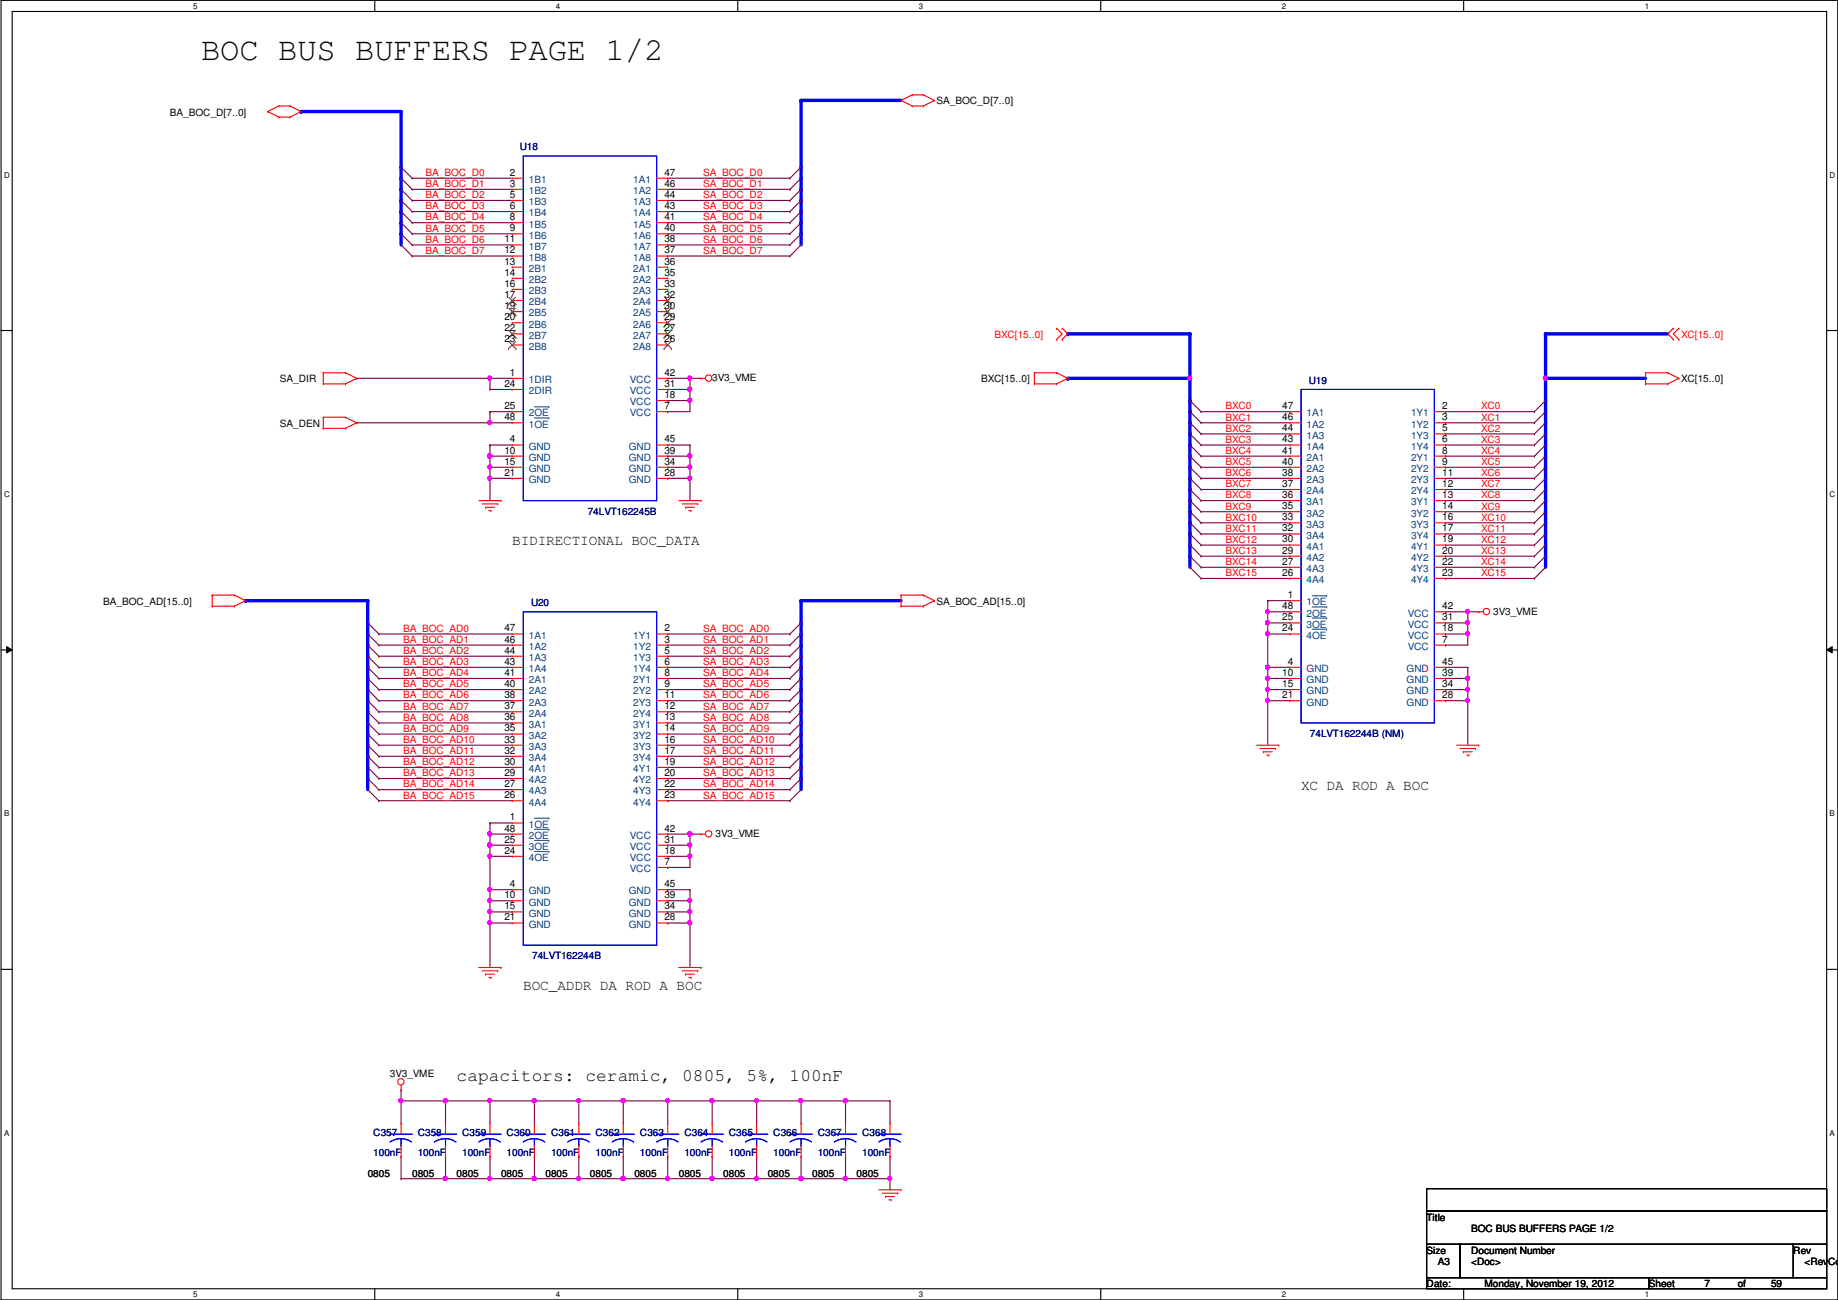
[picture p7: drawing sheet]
<svg xmlns="http://www.w3.org/2000/svg" width="420mm" height="297mm" viewBox="0 0 420 297" stroke-linecap="round" stroke-linejoin="round" font-family="sans-serif">
<defs><g id="words">
<text font-size="7.4" x="46" y="13.7">BOC BUS BUFFERS PAGE 1/2</text>
<text font-size="4.1" x="104.4" y="247.1">capacitors: ceramic, 0805, 5%, 100nF</text>
<g font-size="3.3">
<text x="117.1" y="124.6">BIDIRECTIONAL BOC_DATA</text>
<text x="297.4" y="180.5">XC DA ROD A BOC</text>
<text x="119.6" y="226.2">BOC_ADDR DA ROD A BOC</text>
</g>
<g font-size="2.3">
<text x="214.1" y="23.9">SA_BOC_D[7..0]</text>
<text x="38.9" y="26.4">BA_BOC_D[7..0]</text>
<text x="116.6" y="40.1">2</text>
<text x="151.9" y="40.1">47</text>
<text x="116.6" y="42.7">3</text>
<text x="116.6" y="45.2">5</text>
<text x="116.6" y="47.8">6</text>
<text x="151.9" y="42.7">46</text>
<text x="151.9" y="45.2">44</text>
<text x="151.9" y="47.8">43</text>
<text x="116.6" y="50.3">8</text>
<text x="116.6" y="52.8">9</text>
<text x="151.9" y="50.3">41</text>
<text x="151.9" y="52.8">40</text>
<text x="115.3" y="55.4">11</text>
<text x="115.3" y="57.9">12</text>
<text x="151.9" y="55.4">38</text>
<text x="151.9" y="57.9">37</text>
<text x="115.3" y="60.5">13</text>
<text x="115.3" y="63">14</text>
<text x="115.3" y="65.5">16</text>
<text x="151.9" y="60.5">36</text>
<text x="151.9" y="63">35</text>
<text x="151.9" y="65.5">33</text>
<text x="115.3" y="68.1">17</text>
<text x="115.3" y="70.6">19</text>
<text x="151.9" y="68.1">32</text>
<text x="151.9" y="70.6">30</text>
<text x="115.3" y="73.2">20</text>
<text x="115.3" y="75.7">22</text>
<text x="151.9" y="73.2">29</text>
<text x="151.9" y="75.7">27</text>
<text x="115.3" y="78.2">23</text>
<text x="151.9" y="78.2">26</text>
<text x="64" y="87.4">SA_DIR</text>
<text x="115.3" y="88.4">24</text>
<text x="116.6" y="85.9">1</text>
<text x="151.9" y="88.4">31</text>
<text x="151.9" y="85.9">42</text>
<text x="162.8" y="87.1">3V3_VME</text>
<text x="224.3" y="87.4">BXC[15..0]</text>
<text x="384.3" y="87.4">XC[15..0]</text>
<text x="115.3" y="93.5">25</text>
<text x="151.9" y="93.5">7</text>
<text x="151.9" y="90.9">18</text>
<text x="293.1" y="93.5">47</text>
<text x="329.7" y="93.5">2</text>
<text x="64" y="97.5">SA_DEN</text>
<text x="115.3" y="96">48</text>
<text x="116.6" y="101.1">4</text>
<text x="151.9" y="101.1">45</text>
<text x="293.1" y="96">46</text>
<text x="293.1" y="98.6">44</text>
<text x="293.1" y="101.1">43</text>
<text x="329.7" y="96">3</text>
<text x="329.7" y="98.6">5</text>
<text x="329.7" y="101.1">6</text>
<text x="115.3" y="106.2">15</text>
<text x="115.3" y="103.6">10</text>
<text x="151.9" y="103.6">39</text>
<text x="151.9" y="106.2">34</text>
<text x="293.1" y="103.6">41</text>
<text x="293.1" y="106.2">40</text>
<text x="329.7" y="103.6">8</text>
<text x="329.7" y="106.2">9</text>
<text x="115.3" y="108.7">21</text>
<text x="151.9" y="108.7">28</text>
<text x="293.1" y="108.7">38</text>
<text x="293.1" y="111.3">37</text>
<text x="293.1" y="113.8">36</text>
<text x="329.7" y="108.7">11</text>
<text x="329.7" y="111.3">12</text>
<text x="329.7" y="113.8">13</text>
<text x="293.1" y="116.3">35</text>
<text x="293.1" y="118.9">33</text>
<text x="329.7" y="116.3">14</text>
<text x="329.7" y="118.9">16</text>
<text x="293.1" y="121.4">32</text>
<text x="293.1" y="124">30</text>
<text x="329.7" y="121.4">17</text>
<text x="329.7" y="124">19</text>
<text x="293.1" y="126.5">29</text>
<text x="293.1" y="129">27</text>
<text x="293.1" y="131.6">26</text>
<text x="329.7" y="126.5">20</text>
<text x="329.7" y="129">22</text>
<text x="329.7" y="131.6">23</text>
<text x="294.4" y="136.7">1</text>
<text x="23.6" y="138.2">BA_BOC_AD[15..0]</text>
<text x="214.1" y="138.2">SA_BOC_AD[15..0]</text>
<text x="293.1" y="139.2">48</text>
<text x="293.1" y="141.7">25</text>
<text x="329.7" y="139.2">42</text>
<text x="329.7" y="141.7">31</text>
<text x="341.4" y="140.5">3V3_VME</text>
<text x="115.3" y="144.3">47</text>
<text x="115.3" y="146.8">46</text>
<text x="115.3" y="149.4">44</text>
<text x="151.9" y="144.3">2</text>
<text x="151.9" y="146.8">3</text>
<text x="151.9" y="149.4">5</text>
<text x="293.1" y="144.3">24</text>
<text x="329.7" y="144.3">18</text>
<text x="329.7" y="146.8">7</text>
<text x="115.3" y="151.9">43</text>
<text x="115.3" y="154.4">41</text>
<text x="151.9" y="151.9">6</text>
<text x="151.9" y="154.4">8</text>
<text x="293.1" y="154.4">10</text>
<text x="294.4" y="151.9">4</text>
<text x="329.7" y="154.4">39</text>
<text x="329.7" y="151.9">45</text>
<text x="115.3" y="157">40</text>
<text x="115.3" y="159.5">38</text>
<text x="151.9" y="157">9</text>
<text x="151.9" y="159.5">11</text>
<text x="293.1" y="157">15</text>
<text x="293.1" y="159.5">21</text>
<text x="329.7" y="159.5">28</text>
<text x="329.7" y="157">34</text>
<text x="115.3" y="162.1">37</text>
<text x="115.3" y="164.6">36</text>
<text x="115.3" y="167.1">35</text>
<text x="151.9" y="162.1">12</text>
<text x="151.9" y="164.6">13</text>
<text x="151.9" y="167.1">14</text>
<text x="115.3" y="169.7">33</text>
<text x="115.3" y="172.2">32</text>
<text x="151.9" y="169.7">16</text>
<text x="151.9" y="172.2">17</text>
<text x="115.3" y="174.8">30</text>
<text x="115.3" y="177.3">29</text>
<text x="115.3" y="179.8">27</text>
<text x="151.9" y="174.8">19</text>
<text x="151.9" y="177.3">20</text>
<text x="151.9" y="179.8">22</text>
<text x="115.3" y="182.4">26</text>
<text x="151.9" y="182.4">23</text>
<text x="115.3" y="190">48</text>
<text x="116.6" y="187.5">1</text>
<text x="151.9" y="190">42</text>
<text x="163.6" y="191.3">3V3_VME</text>
<text x="115.3" y="192.5">25</text>
<text x="115.3" y="195.1">24</text>
<text x="151.9" y="192.5">31</text>
<text x="151.9" y="195.1">18</text>
<text x="151.9" y="197.6">7</text>
<text x="116.6" y="202.7">4</text>
<text x="151.9" y="202.7">45</text>
<text x="115.3" y="205.2">10</text>
<text x="115.3" y="207.8">15</text>
<text x="151.9" y="207.8">34</text>
<text x="151.9" y="205.2">39</text>
<text x="115.3" y="210.3">21</text>
<text x="151.9" y="210.3">28</text>
<text x="89.1" y="246.1">3V3_VME</text>
<text x="84.1" y="269">0805</text>
<text x="94.2" y="269">0805</text>
<text x="104.4" y="269">0805</text>
<text x="114.5" y="269">0805</text>
<text x="124.7" y="269">0805</text>
<text x="134.9" y="269">0805</text>
<text x="145" y="269">0805</text>
<text x="155.2" y="269">0805</text>
<text x="165.3" y="269">0805</text>
<text x="175.5" y="269">0805</text>
<text x="185.7" y="269">0805</text>
<text x="195.8" y="269">0805</text>
<text x="326.1" y="278.9">Title</text>
<text x="336.3" y="281.4">BOC BUS BUFFERS PAGE 1/2</text>
<text x="326.1" y="286.5">Size</text>
<text x="336.3" y="286.5">Document Number</text>
<text x="409.9" y="286.5">Rev</text>
<text x="328.7" y="289.1">A3</text>
<text x="336.3" y="289.1">&lt;Doc&gt;</text>
<text x="412.5" y="289.1">&lt;RevCod</text>
<text x="326.1" y="294.1">Date:</text>
<text x="339.3" y="294.1">Monday, November 19, 2012</text>
<text x="376.9" y="294.1">Sheet</text>
<text x="389.6" y="294.1">7</text>
<text x="397.2" y="294.1">of</text>
<text x="404.9" y="294.1">59</text>
</g>
<g font-size="2.3" fill="#000080">
<text x="118.9" y="34.3">U18</text>
<text x="299.2" y="87.6">U19</text>
<text x="134.4" y="117.6">74LVT162245B</text>
<text x="121.4" y="138.4">U20</text>
<text x="299.5" y="168.4">74LVT162244B (NM)</text>
<text x="121.7" y="219.2">74LVT162244B</text>
<text x="85.3" y="259.6">C357</text>
<text x="95.5" y="259.6">C358</text>
<text x="105.7" y="259.6">C359</text>
<text x="115.8" y="259.6">C360</text>
<text x="126" y="259.6">C361</text>
<text x="136.1" y="259.6">C362</text>
<text x="146.3" y="259.6">C363</text>
<text x="156.5" y="259.6">C364</text>
<text x="166.6" y="259.6">C365</text>
<text x="176.8" y="259.6">C366</text>
<text x="186.9" y="259.6">C367</text>
<text x="197.1" y="259.6">C368</text>
<text x="85.3" y="264.2">100nF</text>
<text x="95.5" y="264.2">100nF</text>
<text x="105.7" y="264.2">100nF</text>
<text x="115.8" y="264.2">100nF</text>
<text x="126" y="264.2">100nF</text>
<text x="136.1" y="264.2">100nF</text>
<text x="146.3" y="264.2">100nF</text>
<text x="156.5" y="264.2">100nF</text>
<text x="166.6" y="264.2">100nF</text>
<text x="176.8" y="264.2">100nF</text>
<text x="186.9" y="264.2">100nF</text>
<text x="197.1" y="264.2">100nF</text>
</g>
<g font-size="2.3" fill="#f00">
<text x="97.3" y="40.2">BA_BOC_D0</text>
<text x="160.8" y="40.2">SA_BOC_D0</text>
<text x="97.3" y="42.8">BA_BOC_D1</text>
<text x="97.3" y="45.3">BA_BOC_D2</text>
<text x="97.3" y="47.8">BA_BOC_D3</text>
<text x="160.8" y="42.8">SA_BOC_D1</text>
<text x="160.8" y="45.3">SA_BOC_D2</text>
<text x="160.8" y="47.8">SA_BOC_D3</text>
<text x="97.3" y="50.4">BA_BOC_D4</text>
<text x="97.3" y="52.9">BA_BOC_D5</text>
<text x="160.8" y="50.4">SA_BOC_D4</text>
<text x="160.8" y="52.9">SA_BOC_D5</text>
<text x="97.3" y="55.5">BA_BOC_D6</text>
<text x="97.3" y="58">BA_BOC_D7</text>
<text x="160.8" y="55.5">SA_BOC_D6</text>
<text x="160.8" y="58">SA_BOC_D7</text>
<text x="227.3" y="77.2">BXC[15..0]</text>
<text x="384.3" y="77.2">XC[15..0]</text>
<text x="280.2" y="93.6">BXC0</text>
<text x="338.6" y="93.6">XC0</text>
<text x="280.2" y="96.1">BXC1</text>
<text x="280.2" y="98.6">BXC2</text>
<text x="280.2" y="101.2">BXC3</text>
<text x="338.6" y="96.1">XC1</text>
<text x="338.6" y="98.6">XC2</text>
<text x="338.6" y="101.2">XC3</text>
<text x="280.2" y="103.7">BXC4</text>
<text x="280.2" y="106.3">BXC5</text>
<text x="338.6" y="103.7">XC4</text>
<text x="338.6" y="106.3">XC5</text>
<text x="280.2" y="108.8">BXC6</text>
<text x="280.2" y="111.3">BXC7</text>
<text x="280.2" y="113.9">BXC8</text>
<text x="338.6" y="108.8">XC6</text>
<text x="338.6" y="111.3">XC7</text>
<text x="338.6" y="113.9">XC8</text>
<text x="280.2" y="116.4">BXC9</text>
<text x="280.2" y="119">BXC10</text>
<text x="338.6" y="116.4">XC9</text>
<text x="338.6" y="119">XC10</text>
<text x="280.2" y="121.5">BXC11</text>
<text x="280.2" y="124">BXC12</text>
<text x="338.6" y="121.5">XC11</text>
<text x="338.6" y="124">XC12</text>
<text x="280.2" y="126.6">BXC13</text>
<text x="280.2" y="129.1">BXC14</text>
<text x="280.2" y="131.7">BXC15</text>
<text x="338.6" y="126.6">XC13</text>
<text x="338.6" y="129.1">XC14</text>
<text x="338.6" y="131.7">XC15</text>
<text x="92.2" y="144.4">BA_BOC_AD0</text>
<text x="92.2" y="146.9">BA_BOC_AD1</text>
<text x="92.2" y="149.4">BA_BOC_AD2</text>
<text x="160.8" y="144.4">SA_BOC_AD0</text>
<text x="160.8" y="146.9">SA_BOC_AD1</text>
<text x="160.8" y="149.4">SA_BOC_AD2</text>
<text x="92.2" y="152">BA_BOC_AD3</text>
<text x="92.2" y="154.5">BA_BOC_AD4</text>
<text x="160.8" y="152">SA_BOC_AD3</text>
<text x="160.8" y="154.5">SA_BOC_AD4</text>
<text x="92.2" y="157.1">BA_BOC_AD5</text>
<text x="92.2" y="159.6">BA_BOC_AD6</text>
<text x="160.8" y="157.1">SA_BOC_AD5</text>
<text x="160.8" y="159.6">SA_BOC_AD6</text>
<text x="92.2" y="162.1">BA_BOC_AD7</text>
<text x="92.2" y="164.7">BA_BOC_AD8</text>
<text x="92.2" y="167.2">BA_BOC_AD9</text>
<text x="160.8" y="162.1">SA_BOC_AD7</text>
<text x="160.8" y="164.7">SA_BOC_AD8</text>
<text x="160.8" y="167.2">SA_BOC_AD9</text>
<text x="92.2" y="169.8">BA_BOC_AD10</text>
<text x="92.2" y="172.3">BA_BOC_AD11</text>
<text x="160.8" y="169.8">SA_BOC_AD10</text>
<text x="160.8" y="172.3">SA_BOC_AD11</text>
<text x="92.2" y="174.8">BA_BOC_AD12</text>
<text x="92.2" y="177.4">BA_BOC_AD13</text>
<text x="92.2" y="179.9">BA_BOC_AD14</text>
<text x="160.8" y="174.8">SA_BOC_AD12</text>
<text x="160.8" y="177.4">SA_BOC_AD13</text>
<text x="160.8" y="179.9">SA_BOC_AD14</text>
<text x="92.2" y="182.5">BA_BOC_AD15</text>
<text x="160.8" y="182.5">SA_BOC_AD15</text>
</g>
<g font-size="2.3" fill="#004080">
<text x="120.9" y="41.8">1B1</text>
<text x="144.8" y="41.8">1A1</text>
<text x="120.9" y="44.4">1B2</text>
<text x="120.9" y="46.9">1B3</text>
<text x="144.8" y="44.4">1A2</text>
<text x="144.8" y="46.9">1A3</text>
<text x="120.9" y="49.4">1B4</text>
<text x="120.9" y="52">1B5</text>
<text x="144.8" y="49.4">1A4</text>
<text x="144.8" y="52">1A5</text>
<text x="120.9" y="54.5">1B6</text>
<text x="120.9" y="57.1">1B7</text>
<text x="120.9" y="59.6">1B8</text>
<text x="144.8" y="54.5">1A6</text>
<text x="144.8" y="57.1">1A7</text>
<text x="144.8" y="59.6">1A8</text>
<text x="120.9" y="62.1">2B1</text>
<text x="120.9" y="64.7">2B2</text>
<text x="144.8" y="62.1">2A1</text>
<text x="144.8" y="64.7">2A2</text>
<text x="120.9" y="67.2">2B3</text>
<text x="120.9" y="69.8">2B4</text>
<text x="144.8" y="67.2">2A3</text>
<text x="144.8" y="69.8">2A4</text>
<text x="120.9" y="72.3">2B5</text>
<text x="120.9" y="74.8">2B6</text>
<text x="120.9" y="77.4">2B7</text>
<text x="144.8" y="72.3">2A5</text>
<text x="144.8" y="74.8">2A6</text>
<text x="144.8" y="77.4">2A7</text>
<text x="120.9" y="79.9">2B8</text>
<text x="144.8" y="79.9">2A8</text>
<text x="120.9" y="87.5">1DIR</text>
<text x="144" y="87.5">VCC</text>
<text x="120.9" y="90.1">2DIR</text>
<text x="120.9" y="95.2">2OE</text>
<text x="144" y="95.2">VCC</text>
<text x="144" y="92.6">VCC</text>
<text x="144" y="90.1">VCC</text>
<text x="298.7" y="95.2">1A1</text>
<text x="322.6" y="95.2">1Y1</text>
<text x="120.9" y="97.7">1OE</text>
<text x="298.7" y="97.7">1A2</text>
<text x="298.7" y="100.2">1A3</text>
<text x="322.6" y="97.7">1Y2</text>
<text x="322.6" y="100.2">1Y3</text>
<text x="120.9" y="107.9">GND</text>
<text x="120.9" y="105.3">GND</text>
<text x="120.9" y="102.8">GND</text>
<text x="143.8" y="102.8">GND</text>
<text x="143.8" y="105.3">GND</text>
<text x="143.8" y="107.9">GND</text>
<text x="298.7" y="102.8">1A4</text>
<text x="298.7" y="105.3">2A1</text>
<text x="298.7" y="107.9">2A2</text>
<text x="322.6" y="102.8">1Y4</text>
<text x="322.6" y="105.3">2Y1</text>
<text x="322.6" y="107.9">2Y2</text>
<text x="120.9" y="110.4">GND</text>
<text x="143.8" y="110.4">GND</text>
<text x="298.7" y="110.4">2A3</text>
<text x="298.7" y="112.9">2A4</text>
<text x="322.6" y="110.4">2Y3</text>
<text x="322.6" y="112.9">2Y4</text>
<text x="298.7" y="115.5">3A1</text>
<text x="298.7" y="118">3A2</text>
<text x="322.6" y="115.5">3Y1</text>
<text x="322.6" y="118">3Y2</text>
<text x="298.7" y="120.6">3A3</text>
<text x="298.7" y="123.1">3A4</text>
<text x="298.7" y="125.6">4A1</text>
<text x="322.6" y="120.6">3Y3</text>
<text x="322.6" y="123.1">3Y4</text>
<text x="322.6" y="125.6">4Y1</text>
<text x="298.7" y="128.2">4A2</text>
<text x="298.7" y="130.7">4A3</text>
<text x="322.6" y="128.2">4Y2</text>
<text x="322.6" y="130.7">4Y3</text>
<text x="298.7" y="133.3">4A4</text>
<text x="322.6" y="133.3">4Y4</text>
<text x="298.7" y="138.3">1OE</text>
<text x="298.7" y="140.9">2OE</text>
<text x="298.7" y="143.4">3OE</text>
<text x="321.8" y="140.9">VCC</text>
<text x="321.8" y="143.4">VCC</text>
<text x="120.9" y="146">1A1</text>
<text x="120.9" y="148.5">1A2</text>
<text x="144.8" y="146">1Y1</text>
<text x="144.8" y="148.5">1Y2</text>
<text x="298.7" y="146">4OE</text>
<text x="321.8" y="146">VCC</text>
<text x="321.8" y="148.5">VCC</text>
<text x="120.9" y="151">1A3</text>
<text x="120.9" y="153.6">1A4</text>
<text x="144.8" y="151">1Y3</text>
<text x="144.8" y="153.6">1Y4</text>
<text x="298.7" y="153.6">GND</text>
<text x="321.6" y="153.6">GND</text>
<text x="120.9" y="156.1">2A1</text>
<text x="120.9" y="158.7">2A2</text>
<text x="120.9" y="161.2">2A3</text>
<text x="144.8" y="156.1">2Y1</text>
<text x="144.8" y="158.7">2Y2</text>
<text x="144.8" y="161.2">2Y3</text>
<text x="298.7" y="156.1">GND</text>
<text x="298.7" y="158.7">GND</text>
<text x="298.7" y="161.2">GND</text>
<text x="321.6" y="161.2">GND</text>
<text x="321.6" y="158.7">GND</text>
<text x="321.6" y="156.1">GND</text>
<text x="120.9" y="163.7">2A4</text>
<text x="120.9" y="166.3">3A1</text>
<text x="144.8" y="163.7">2Y4</text>
<text x="144.8" y="166.3">3Y1</text>
<text x="120.9" y="168.8">3A2</text>
<text x="120.9" y="171.4">3A3</text>
<text x="120.9" y="173.9">3A4</text>
<text x="144.8" y="168.8">3Y2</text>
<text x="144.8" y="171.4">3Y3</text>
<text x="144.8" y="173.9">3Y4</text>
<text x="120.9" y="176.4">4A1</text>
<text x="120.9" y="179">4A2</text>
<text x="144.8" y="176.4">4Y1</text>
<text x="144.8" y="179">4Y2</text>
<text x="120.9" y="181.5">4A3</text>
<text x="120.9" y="184.1">4A4</text>
<text x="144.8" y="181.5">4Y3</text>
<text x="144.8" y="184.1">4Y4</text>
<text x="120.9" y="189.1">1OE</text>
<text x="120.9" y="191.7">2OE</text>
<text x="144" y="191.7">VCC</text>
<text x="120.9" y="194.2">3OE</text>
<text x="120.9" y="196.8">4OE</text>
<text x="144" y="194.2">VCC</text>
<text x="144" y="196.8">VCC</text>
<text x="144" y="199.3">VCC</text>
<text x="120.9" y="204.4">GND</text>
<text x="120.9" y="206.9">GND</text>
<text x="120.9" y="209.5">GND</text>
<text x="143.8" y="209.5">GND</text>
<text x="143.8" y="206.9">GND</text>
<text x="143.8" y="204.4">GND</text>
<text x="120.9" y="212">GND</text>
<text x="143.8" y="212">GND</text>
</g>
<g font-size="1.8">
<text x="44.2" y="1.9">5</text>
<text x="127.1" y="1.9">4</text>
<text x="210" y="1.9">3</text>
<text x="293" y="1.9">2</text>
<text x="376" y="1.9">1</text>
<text x=".9" y="40.6">D</text>
<text x="418.2" y="40.6">D</text>
<text x=".9" y="113.5">C</text>
<text x="418.2" y="113.5">C</text>
<text x=".9" y="186.5">B</text>
<text x="418.2" y="186.5">B</text>
<text x=".9" y="259.5">A</text>
<text x="418.2" y="259.5">A</text>
<text x="44.2" y="296.3">5</text>
<text x="127.1" y="296.3">4</text>
<text x="210" y="296.3">3</text>
<text x="293" y="296.3">2</text>
<text x="376" y="296.3">1</text>
</g>
</g></defs>
<path d="M.2 .1h419.9v296.9h-419.9zM2.8 2.6h414.8v291.9h-414.8z" fill="none" stroke="#000" stroke-width=".25"/>
<g fill="#fff">
<path d="M44.2 .3h1v2.1h-1z"/>
<path d="M44.2 294.7h1v2.1h-1z"/>
</g>
<path d="M85.7 .1v2.5M85.7 294.5v2.5" fill="none" stroke="#000" stroke-width=".25"/>
<g fill="#fff">
<path d="M127.1 .3h1v2.1h-1z"/>
<path d="M127.1 294.7h1v2.1h-1z"/>
</g>
<path d="M168.6 .1v2.5M168.6 294.5v2.5" fill="none" stroke="#000" stroke-width=".25"/>
<g fill="#fff">
<path d="M210 .3h1.1v2.1h-1.1z"/>
<path d="M210 294.7h1.1v2.1h-1.1z"/>
</g>
<path d="M251.6 .1v2.5M251.6 294.5v2.5" fill="none" stroke="#000" stroke-width=".25"/>
<g fill="#fff">
<path d="M293 .3h1v2.1h-1z"/>
<path d="M293 294.7h1v2.1h-1z"/>
</g>
<path d="M334.6 .1v2.5M334.6 294.5v2.5" fill="none" stroke="#000" stroke-width=".25"/>
<g fill="#fff">
<path d="M376 .3h1v2.1h-1z"/>
<path d="M376 294.7h1v2.1h-1z"/>
<path d="M.9 39h1.3v2.1h-1.3z"/>
<path d="M418.2 39h1.3v2.1h-1.3z"/>
<path d="M.9 111.9h1.3v2.1h-1.3z"/>
<path d="M418.2 111.9h1.3v2.1h-1.3z"/>
</g>
<path d="M.2 75.5h2.6M417.6 75.5h2.5" fill="none" stroke="#000" stroke-width=".25"/>
<g fill="#fff">
<path d="M.9 184.9h1.2v2h-1.2z"/>
<path d="M418.2 184.9h1.2v2h-1.2z"/>
</g>
<path d="M.2 148.5h2.6M417.6 148.5h2.5" fill="none" stroke="#000" stroke-width=".25"/>
<path d="M1.5 147.7l1.3 .8-1.3 .7zM417.6 148.5l1.2-.8v1.5z" fill="#000"/>
<path d="M1.5 147.7l1.3 .8-1.3 .7zM417.6 148.5l1.2-.8v1.5z" fill="none" stroke="#000" stroke-width=".23"/>
<g fill="#fff">
<path d="M.9 257.9h1.1v2h-1.1z"/>
<path d="M418.2 257.9h1.1v2h-1.1z"/>
</g>
<path d="M.2 221.5h2.6M417.6 221.5h2.5" fill="none" stroke="#000" stroke-width=".25"/>
<g fill="none" stroke="#800040" stroke-width=".25">
<path d="M86.6 144.9h.1M86.6 147.4h.1M86.6 149.9h.1M86.6 152.5h.1M86.6 155h.1M86.6 157.6h.1M86.6 144.9h30.5M86.6 147.4h30.5M86.6 149.9h30.5M86.6 152.5h30.5M86.6 155h30.5M86.6 157.6h30.5"/>
<path d="M152.6 144.9h.1M152.6 147.4h.1M152.6 149.9h.1M152.6 152.5h.1M152.6 155h.1M152.6 157.6h.1M152.6 144.9h28M152.6 147.4h28M152.6 149.9h28M152.6 152.5h28M152.6 155h28M152.6 157.6h28"/>
<path d="M86.6 160.1h.1M86.6 162.6h.1M86.6 165.2h.1M86.6 167.7h.1M86.6 170.3h.1M86.6 172.8h.1M86.6 175.3h.1M86.6 160.1h30.5M86.6 162.6h30.5M86.6 165.2h30.5M86.6 167.7h30.5M86.6 170.3h30.5"/>
<path d="M86.6 172.8h30.5M86.6 175.3h30.5M152.6 160.1h.1M152.6 162.6h.1M152.6 165.2h.1M152.6 167.7h.1M152.6 170.3h.1M152.6 172.8h.1M152.6 175.3h.1M152.6 160.1h28M152.6 162.6h28M152.6 165.2h28"/>
<path d="M152.6 167.7h28M152.6 170.3h28M152.6 172.8h28M152.6 175.3h28M112 188h.1M112 190.6h.1M112 188h5.1M112 190.6v2.5"/>
</g>
<circle cx="112" cy="190.5" r=".48" fill="#f0f"/>
<circle cx="112" cy="190.5" r=".48" fill="none" stroke="#f0f" stroke-width=".25"/>
<path d="M112 210.9h.1M112 208.4h.1M112 205.8h.1M112 203.3h.1M112 210.9h5.1M112 208.4h5.1M112 205.8h5.1M112 203.3h5.1M112 203.3v2.5" fill="none" stroke="#800040" stroke-width=".25"/>
<circle cx="112" cy="203.2" r=".48" fill="#f0f"/>
<circle cx="112" cy="203.2" r=".48" fill="none" stroke="#f0f" stroke-width=".25"/>
<path d="M112 195.7h.1M112 195.7h5.1M112 195.7v7.6" fill="none" stroke="#800040" stroke-width=".25"/>
<circle cx="112" cy="195.6" r=".48" fill="#f0f"/>
<circle cx="112" cy="195.6" r=".48" fill="none" stroke="#f0f" stroke-width=".25"/>
<path d="M112 193.1h.1M112 193.1h5.1" fill="none" stroke="#800040" stroke-width=".25"/>
<circle cx="112" cy="193.1" r=".48" fill="#f0f"/>
<circle cx="112" cy="193.1" r=".48" fill="none" stroke="#f0f" stroke-width=".25"/>
<path d="M112 193.1h.1M112 193.1v2.6" fill="none" stroke="#800040" stroke-width=".25"/>
<circle cx="112" cy="193.1" r=".48" fill="#f0f"/>
<circle cx="112" cy="193.1" r=".48" fill="none" stroke="#f0f" stroke-width=".25"/>
<path d="M112 190.6h.1M112 190.6h5.1M112 210.9h.1M112 210.9v10.2" fill="none" stroke="#800040" stroke-width=".25"/>
<circle cx="112" cy="210.9" r=".48" fill="#f0f"/>
<circle cx="112" cy="210.9" r=".48" fill="none" stroke="#f0f" stroke-width=".25"/>
<path d="M152.6 203.3h.1M152.6 203.3h5.1" fill="none" stroke="#800040" stroke-width=".25"/>
<path d="M183.1 170.3v2.5" fill="none" stroke="#00f" stroke-width=".76"/>
<circle cx="183.1" cy="170.3" r=".38" fill="#00f"/>
<path d="M183.1 167.7v2.6" fill="none" stroke="#00f" stroke-width=".76"/>
<circle cx="183.1" cy="167.7" r=".38" fill="#00f"/>
<path d="M183.1 165.2v2.5" fill="none" stroke="#00f" stroke-width=".76"/>
<circle cx="183.1" cy="165.2" r=".38" fill="#00f"/>
<path d="M152.6 210.9h.1M152.6 208.4h.1M152.6 210.9h5.1M152.6 208.4h5.1" fill="none" stroke="#800040" stroke-width=".25"/>
<path d="M183.1 162.6v2.6" fill="none" stroke="#00f" stroke-width=".76"/>
<circle cx="183.1" cy="162.6" r=".38" fill="#00f"/>
<path d="M152.6 205.8h.1M152.6 205.8h5.1M157.7 210.9h.1M157.7 210.9v10.2" fill="none" stroke="#800040" stroke-width=".25"/>
<circle cx="157.7" cy="210.9" r=".48" fill="#f0f"/>
<circle cx="157.7" cy="210.9" r=".48" fill="none" stroke="#f0f" stroke-width=".25"/>
<path d="M183.1 160.1v2.5" fill="none" stroke="#00f" stroke-width=".76"/>
<circle cx="183.1" cy="160.1" r=".38" fill="#00f"/>
<path d="M183.1 157.6v2.5" fill="none" stroke="#00f" stroke-width=".76"/>
<circle cx="183.1" cy="157.6" r=".38" fill="#00f"/>
<path d="M183.1 155v2.6" fill="none" stroke="#00f" stroke-width=".76"/>
<circle cx="183.1" cy="155" r=".38" fill="#00f"/>
<path d="M183.1 152.5v2.5" fill="none" stroke="#00f" stroke-width=".76"/>
<circle cx="183.1" cy="152.5" r=".38" fill="#00f"/>
<path d="M183.1 149.9v2.6" fill="none" stroke="#00f" stroke-width=".76"/>
<circle cx="183.1" cy="149.9" r=".38" fill="#00f"/>
<path d="M183.1 147.4v2.5" fill="none" stroke="#00f" stroke-width=".76"/>
<circle cx="183.1" cy="147.4" r=".38" fill="#00f"/>
<path d="M183.1 144.9v2.5" fill="none" stroke="#00f" stroke-width=".76"/>
<circle cx="183.1" cy="144.9" r=".38" fill="#00f"/>
<path d="M183.1 142.3v2.6" fill="none" stroke="#00f" stroke-width=".76"/>
<circle cx="183.1" cy="142.3" r=".38" fill="#00f"/>
<path d="M183.1 137.2v5.1" fill="none" stroke="#00f" stroke-width=".76"/>
<circle cx="183.1" cy="137.2" r=".38" fill="#00f"/>
<path d="M152.6 190.6h.1M152.6 190.6h5.1M157.7 190.6h.1M157.7 190.6v2.5" fill="none" stroke="#800040" stroke-width=".25"/>
<circle cx="157.7" cy="190.5" r=".48" fill="#f0f"/>
<circle cx="157.7" cy="190.5" r=".48" fill="none" stroke="#f0f" stroke-width=".25"/>
<path d="M152.6 198.2h.1M152.6 195.7h.1M152.6 195.7h5.1M157.7 195.7h.1M157.7 195.7v2.5h-5.1" fill="none" stroke="#800040" stroke-width=".25"/>
<circle cx="157.7" cy="195.6" r=".48" fill="#f0f"/>
<circle cx="157.7" cy="195.6" r=".48" fill="none" stroke="#f0f" stroke-width=".25"/>
<path d="M152.6 193.1h.1M152.6 193.1h5.1M157.7 190.6h.1M157.7 190.6h2.6" fill="none" stroke="#800040" stroke-width=".25"/>
<circle cx="157.7" cy="190.5" r=".48" fill="#f0f"/>
<circle cx="157.7" cy="190.5" r=".48" fill="none" stroke="#f0f" stroke-width=".25"/>
<path d="M157.7 193.1h.1M157.7 193.1v2.6" fill="none" stroke="#800040" stroke-width=".25"/>
<circle cx="157.7" cy="193.1" r=".48" fill="#f0f"/>
<circle cx="157.7" cy="193.1" r=".48" fill="none" stroke="#f0f" stroke-width=".25"/>
<path d="M112 208.4h.1M112 208.4v2.5" fill="none" stroke="#800040" stroke-width=".25"/>
<circle cx="112" cy="208.3" r=".48" fill="#f0f"/>
<circle cx="112" cy="208.3" r=".48" fill="none" stroke="#f0f" stroke-width=".25"/>
<path d="M112 188h.1M112 188v2.6M157.7 203.3h.1M157.7 205.8h.1M157.7 203.3v5.1" fill="none" stroke="#800040" stroke-width=".25"/>
<circle cx="157.7" cy="205.8" r=".48" fill="#f0f"/>
<circle cx="157.7" cy="205.8" r=".48" fill="none" stroke="#f0f" stroke-width=".25"/>
<path d="M112 205.8h.1M112 205.8v2.6" fill="none" stroke="#800040" stroke-width=".25"/>
<circle cx="112" cy="205.8" r=".48" fill="#f0f"/>
<circle cx="112" cy="205.8" r=".48" fill="none" stroke="#f0f" stroke-width=".25"/>
<path d="M157.7 208.4h.1M157.7 208.4v2.5" fill="none" stroke="#800040" stroke-width=".25"/>
<circle cx="157.7" cy="208.3" r=".48" fill="#f0f"/>
<circle cx="157.7" cy="208.3" r=".48" fill="none" stroke="#f0f" stroke-width=".25"/>
<path d="M56.1 137.2h28" fill="none" stroke="#00f" stroke-width=".76"/>
<circle cx="56.1" cy="137.2" r=".38" fill="#00f"/>
<path d="M183.1 137.2h22.9" fill="none" stroke="#00f" stroke-width=".76"/>
<circle cx="183.1" cy="137.2" r=".38" fill="#00f"/>
<path d="M84.1 170.3v2.5" fill="none" stroke="#00f" stroke-width=".76"/>
<circle cx="84.1" cy="170.3" r=".38" fill="#00f"/>
<path d="M84.1 167.7v2.6" fill="none" stroke="#00f" stroke-width=".76"/>
<circle cx="84.1" cy="167.7" r=".38" fill="#00f"/>
<path d="M84.1 165.2v2.5" fill="none" stroke="#00f" stroke-width=".76"/>
<circle cx="84.1" cy="165.2" r=".38" fill="#00f"/>
<path d="M84.1 162.6v2.6" fill="none" stroke="#00f" stroke-width=".76"/>
<circle cx="84.1" cy="162.6" r=".38" fill="#00f"/>
<path d="M84.1 160.1v2.5" fill="none" stroke="#00f" stroke-width=".76"/>
<circle cx="84.1" cy="160.1" r=".38" fill="#00f"/>
<path d="M84.1 157.6v2.5" fill="none" stroke="#00f" stroke-width=".76"/>
<circle cx="84.1" cy="157.6" r=".38" fill="#00f"/>
<path d="M84.1 155v2.6" fill="none" stroke="#00f" stroke-width=".76"/>
<circle cx="84.1" cy="155" r=".38" fill="#00f"/>
<path d="M84.1 152.5v2.5" fill="none" stroke="#00f" stroke-width=".76"/>
<circle cx="84.1" cy="152.5" r=".38" fill="#00f"/>
<path d="M84.1 149.9v2.6" fill="none" stroke="#00f" stroke-width=".76"/>
<circle cx="84.1" cy="149.9" r=".38" fill="#00f"/>
<path d="M84.1 147.4v2.5" fill="none" stroke="#00f" stroke-width=".76"/>
<circle cx="84.1" cy="147.4" r=".38" fill="#00f"/>
<path d="M84.1 144.9v2.5" fill="none" stroke="#00f" stroke-width=".76"/>
<circle cx="84.1" cy="144.9" r=".38" fill="#00f"/>
<path d="M84.1 142.3v2.6" fill="none" stroke="#00f" stroke-width=".76"/>
<circle cx="84.1" cy="142.3" r=".38" fill="#00f"/>
<path d="M84.1 137.2v5.1" fill="none" stroke="#00f" stroke-width=".76"/>
<circle cx="84.1" cy="137.2" r=".38" fill="#00f"/>
<path d="M152.6 109.3h.1M152.6 109.3h5.1" fill="none" stroke="#800040" stroke-width=".25"/>
<circle cx="157.7" cy="109.3" r=".48" fill="#f0f"/>
<circle cx="157.7" cy="109.3" r=".48" fill="none" stroke="#f0f" stroke-width=".25"/>
<path d="M152.6 101.7h.1M152.6 104.2h.1M152.6 106.8h.1M152.6 101.7h5.1M152.6 106.8h5.1M157.7 101.7h.1M157.7 109.3h.1M157.7 101.7v2.5h-5.1M157.7 109.3v5.1" fill="none" stroke="#800040" stroke-width=".25"/>
<path d="M91.7 53.4v2.6" fill="none" stroke="#00f" stroke-width=".76"/>
<circle cx="91.7" cy="53.4" r=".38" fill="#00f"/>
<path d="M91.7 50.9v2.5" fill="none" stroke="#00f" stroke-width=".76"/>
<circle cx="91.7" cy="50.9" r=".38" fill="#00f"/>
<path d="M91.7 48.3v2.6" fill="none" stroke="#00f" stroke-width=".76"/>
<circle cx="91.7" cy="48.3" r=".38" fill="#00f"/>
<path d="M81.5 86.4h.1M81.5 86.4h30.5" fill="none" stroke="#800040" stroke-width=".25"/>
<path d="M91.7 45.8v2.5" fill="none" stroke="#00f" stroke-width=".76"/>
<circle cx="91.7" cy="45.8" r=".38" fill="#00f"/>
<path d="M91.7 43.3v2.5" fill="none" stroke="#00f" stroke-width=".76"/>
<circle cx="91.7" cy="43.3" r=".38" fill="#00f"/>
<path d="M91.7 40.7v2.6" fill="none" stroke="#00f" stroke-width=".76"/>
<circle cx="91.7" cy="40.7" r=".38" fill="#00f"/>
<path d="M91.7 38.2v2.5" fill="none" stroke="#00f" stroke-width=".76"/>
<circle cx="91.7" cy="38.2" r=".38" fill="#00f"/>
<path d="M91.7 25.5v12.7" fill="none" stroke="#00f" stroke-width=".76"/>
<circle cx="91.7" cy="25.5" r=".38" fill="#00f"/>
<g fill="none" stroke="#800040" stroke-width=".25">
<path d="M152.6 40.7h.1M152.6 43.3h.1M152.6 45.8h.1M152.6 48.3h.1M152.6 50.9h.1M152.6 53.4h.1M152.6 56h.1M152.6 58.5h.1M152.6 40.7h28M152.6 43.3h28M152.6 45.8h28M152.6 48.3h28"/>
<path d="M152.6 50.9h28M152.6 53.4h28M152.6 56h28M152.6 58.5h28M112 101.7h.1M112 109.3h.1M112 101.7h5.1M112 101.7v2.5M112 109.3h5.1"/>
</g>
<circle cx="112" cy="109.3" r=".48" fill="#f0f"/>
<circle cx="112" cy="109.3" r=".48" fill="none" stroke="#f0f" stroke-width=".25"/>
<path d="M112 106.8h.1M112 109.3h.1M112 104.2h.1M112 106.8h5.1M112 109.3v5.1M112 104.2h5.1" fill="none" stroke="#800040" stroke-width=".25"/>
<circle cx="112" cy="104.2" r=".48" fill="#f0f"/>
<circle cx="112" cy="104.2" r=".48" fill="none" stroke="#f0f" stroke-width=".25"/>
<path d="M112 104.2h.1M112 104.2v2.6" fill="none" stroke="#800040" stroke-width=".25"/>
<circle cx="112" cy="104.2" r=".48" fill="#f0f"/>
<circle cx="112" cy="104.2" r=".48" fill="none" stroke="#f0f" stroke-width=".25"/>
<path d="M112 96.6h.1M112 96.6h5.1" fill="none" stroke="#800040" stroke-width=".25"/>
<circle cx="112" cy="96.6" r=".48" fill="#f0f"/>
<circle cx="112" cy="96.6" r=".48" fill="none" stroke="#f0f" stroke-width=".25"/>
<g fill="none" stroke="#800040" stroke-width=".25">
<path d="M94.2 40.7h.1M94.2 43.3h.1M94.2 45.8h.1M94.2 48.3h.1M94.2 50.9h.1M94.2 53.4h.1M94.2 56h.1M94.2 58.5h.1M94.2 40.7h22.9M94.2 43.3h22.9M94.2 45.8h22.9M94.2 48.3h22.9"/>
<path d="M94.2 50.9h22.9M94.2 53.4h22.9M94.2 56h22.9M94.2 58.5h22.9M152.6 86.4h.1M152.6 86.4h7.7M157.7 86.4h.1M157.7 86.4v2.6"/>
</g>
<circle cx="157.7" cy="86.4" r=".48" fill="#f0f"/>
<circle cx="157.7" cy="86.4" r=".48" fill="none" stroke="#f0f" stroke-width=".25"/>
<path d="M152.6 94.1h.1M152.6 91.5h.1M152.6 91.5h5.1M157.7 91.5h.1M157.7 91.5v2.6h-5.1" fill="none" stroke="#800040" stroke-width=".25"/>
<circle cx="157.7" cy="91.5" r=".48" fill="#f0f"/>
<circle cx="157.7" cy="91.5" r=".48" fill="none" stroke="#f0f" stroke-width=".25"/>
<path d="M152.6 89h.1M152.6 89h5.1" fill="none" stroke="#800040" stroke-width=".25"/>
<path d="M183.1 53.4v2.6" fill="none" stroke="#00f" stroke-width=".76"/>
<circle cx="183.1" cy="53.4" r=".38" fill="#00f"/>
<path d="M183.1 50.9v2.5" fill="none" stroke="#00f" stroke-width=".76"/>
<circle cx="183.1" cy="50.9" r=".38" fill="#00f"/>
<path d="M183.1 48.3v2.6" fill="none" stroke="#00f" stroke-width=".76"/>
<circle cx="183.1" cy="48.3" r=".38" fill="#00f"/>
<path d="M183.1 45.8v2.5" fill="none" stroke="#00f" stroke-width=".76"/>
<circle cx="183.1" cy="45.8" r=".38" fill="#00f"/>
<path d="M112 86.4h.1M112 86.4h5.1" fill="none" stroke="#800040" stroke-width=".25"/>
<circle cx="112" cy="86.4" r=".48" fill="#f0f"/>
<circle cx="112" cy="86.4" r=".48" fill="none" stroke="#f0f" stroke-width=".25"/>
<path d="M112 86.4h.1M112 89h.1M112 94.1h.1M112 86.4v2.6M112 94.1v2.5M112 89h5.1M112 94.1h5.1" fill="none" stroke="#800040" stroke-width=".25"/>
<path d="M183.1 43.3v2.5" fill="none" stroke="#00f" stroke-width=".76"/>
<circle cx="183.1" cy="43.3" r=".38" fill="#00f"/>
<path d="M183.1 40.7v2.6" fill="none" stroke="#00f" stroke-width=".76"/>
<circle cx="183.1" cy="40.7" r=".38" fill="#00f"/>
<path d="M183.1 38.2v2.5" fill="none" stroke="#00f" stroke-width=".76"/>
<circle cx="183.1" cy="38.2" r=".38" fill="#00f"/>
<path d="M183.1 22.9v15.3" fill="none" stroke="#00f" stroke-width=".76"/>
<circle cx="183.1" cy="22.9" r=".38" fill="#00f"/>
<path d="M68.8 25.5h22.9" fill="none" stroke="#00f" stroke-width=".76"/>
<circle cx="68.8" cy="25.5" r=".38" fill="#00f"/>
<path d="M183.1 22.9h22.9" fill="none" stroke="#00f" stroke-width=".76"/>
<circle cx="183.1" cy="22.9" r=".38" fill="#00f"/>
<path d="M81.5 96.6h.1M81.5 96.6h30.5M157.7 104.2h.1M157.7 104.2v2.6" fill="none" stroke="#800040" stroke-width=".25"/>
<circle cx="157.7" cy="104.2" r=".48" fill="#f0f"/>
<circle cx="157.7" cy="104.2" r=".48" fill="none" stroke="#f0f" stroke-width=".25"/>
<path d="M157.7 106.8h.1M157.7 106.8v2.5" fill="none" stroke="#800040" stroke-width=".25"/>
<circle cx="157.7" cy="106.7" r=".48" fill="#f0f"/>
<circle cx="157.7" cy="106.7" r=".48" fill="none" stroke="#f0f" stroke-width=".25"/>
<path d="M112 106.8h.1M112 106.8v2.5" fill="none" stroke="#800040" stroke-width=".25"/>
<circle cx="112" cy="106.7" r=".48" fill="#f0f"/>
<circle cx="112" cy="106.7" r=".48" fill="none" stroke="#f0f" stroke-width=".25"/>
<path d="M157.7 89h.1M157.7 89v2.5" fill="none" stroke="#800040" stroke-width=".25"/>
<circle cx="157.7" cy="88.9" r=".48" fill="#f0f"/>
<circle cx="157.7" cy="88.9" r=".48" fill="none" stroke="#f0f" stroke-width=".25"/>
<g fill="none" stroke="#800040" stroke-width=".25">
<path d="M274.6 94.1h.1M274.6 96.6h.1M274.6 99.1h.1M274.6 94.1h20.3M274.6 96.6h20.3M274.6 99.1h20.3M330.4 94.1h.1M330.4 96.6h.1M330.4 99.1h.1M330.4 94.1h20.4M330.4 96.6h20.4M330.4 99.1h20.4"/>
<path d="M274.6 101.7h.1M274.6 104.2h.1M274.6 106.8h.1M274.6 109.3h.1M274.6 111.8h.1M274.6 114.4h.1M274.6 116.9h.1M274.6 119.5h.1M274.6 101.7h20.3M274.6 104.2h20.3M274.6 106.8h20.3M274.6 109.3h20.3"/>
<path d="M274.6 111.8h20.3M274.6 114.4h20.3M274.6 116.9h20.3M274.6 119.5h20.3M330.4 101.7h.1M330.4 104.2h.1M330.4 106.8h.1M330.4 109.3h.1M330.4 111.8h.1M330.4 114.4h.1M330.4 116.9h.1M330.4 119.5h.1"/>
<path d="M330.4 101.7h20.4M330.4 104.2h20.4M330.4 106.8h20.4M330.4 109.3h20.4M330.4 111.8h20.4M330.4 114.4h20.4M330.4 116.9h20.4M330.4 119.5h20.4M274.6 122h.1M274.6 124.5h.1M274.6 122h20.3M274.6 124.5h20.3"/>
<path d="M289.8 137.2h.1M289.8 139.8h.1M289.8 137.2h5.1M289.8 139.8v2.5M330.4 122h.1M330.4 124.5h.1M330.4 122h20.4M330.4 124.5h20.4"/>
</g>
<circle cx="289.8" cy="139.7" r=".48" fill="#f0f"/>
<circle cx="289.8" cy="139.7" r=".48" fill="none" stroke="#f0f" stroke-width=".25"/>
<path d="M289.8 157.6h.1M289.8 155h.1M289.8 152.5h.1M289.8 157.6h5.1M289.8 155h5.1M289.8 152.5h5.1M289.8 152.5v2.5M289.8 160.1h.1M289.8 160.1h5.1" fill="none" stroke="#800040" stroke-width=".25"/>
<circle cx="289.8" cy="152.4" r=".48" fill="#f0f"/>
<circle cx="289.8" cy="152.4" r=".48" fill="none" stroke="#f0f" stroke-width=".25"/>
<path d="M289.8 144.9h.1M289.8 144.9h5.1M289.8 144.9v7.6" fill="none" stroke="#800040" stroke-width=".25"/>
<circle cx="289.8" cy="144.8" r=".48" fill="#f0f"/>
<circle cx="289.8" cy="144.8" r=".48" fill="none" stroke="#f0f" stroke-width=".25"/>
<path d="M289.8 142.3h.1M289.8 142.3h5.1" fill="none" stroke="#800040" stroke-width=".25"/>
<circle cx="289.8" cy="142.3" r=".48" fill="#f0f"/>
<circle cx="289.8" cy="142.3" r=".48" fill="none" stroke="#f0f" stroke-width=".25"/>
<path d="M289.8 142.3h.1M289.8 142.3v2.6" fill="none" stroke="#800040" stroke-width=".25"/>
<circle cx="289.8" cy="142.3" r=".48" fill="#f0f"/>
<circle cx="289.8" cy="142.3" r=".48" fill="none" stroke="#f0f" stroke-width=".25"/>
<path d="M289.8 139.8h.1M289.8 139.8h5.1M289.8 160.1h.1M289.8 160.1v10.2" fill="none" stroke="#800040" stroke-width=".25"/>
<circle cx="289.8" cy="160.1" r=".48" fill="#f0f"/>
<circle cx="289.8" cy="160.1" r=".48" fill="none" stroke="#f0f" stroke-width=".25"/>
<path d="M330.4 152.5h.1M330.4 152.5h5.1" fill="none" stroke="#800040" stroke-width=".25"/>
<path d="M353.3 119.5v2.5" fill="none" stroke="#00f" stroke-width=".76"/>
<circle cx="353.3" cy="119.5" r=".38" fill="#00f"/>
<path d="M353.3 116.9v2.6" fill="none" stroke="#00f" stroke-width=".76"/>
<circle cx="353.3" cy="116.9" r=".38" fill="#00f"/>
<path d="M353.3 114.4v2.5" fill="none" stroke="#00f" stroke-width=".76"/>
<circle cx="353.3" cy="114.4" r=".38" fill="#00f"/>
<path d="M330.4 157.6h.1M330.4 157.6h5.1M330.4 160.1h.1M330.4 160.1h5.1" fill="none" stroke="#800040" stroke-width=".25"/>
<path d="M353.3 111.8v2.6" fill="none" stroke="#00f" stroke-width=".76"/>
<circle cx="353.3" cy="111.8" r=".38" fill="#00f"/>
<path d="M330.4 155h.1M330.4 155h5.1M335.5 160.1h.1M335.5 160.1v10.2" fill="none" stroke="#800040" stroke-width=".25"/>
<circle cx="335.5" cy="160.1" r=".48" fill="#f0f"/>
<circle cx="335.5" cy="160.1" r=".48" fill="none" stroke="#f0f" stroke-width=".25"/>
<path d="M353.3 109.3v2.5" fill="none" stroke="#00f" stroke-width=".76"/>
<circle cx="353.3" cy="109.3" r=".38" fill="#00f"/>
<path d="M353.3 106.8v2.5" fill="none" stroke="#00f" stroke-width=".76"/>
<circle cx="353.3" cy="106.8" r=".38" fill="#00f"/>
<path d="M353.3 104.2v2.6" fill="none" stroke="#00f" stroke-width=".76"/>
<circle cx="353.3" cy="104.2" r=".38" fill="#00f"/>
<path d="M353.3 101.7v2.5" fill="none" stroke="#00f" stroke-width=".76"/>
<circle cx="353.3" cy="101.7" r=".38" fill="#00f"/>
<path d="M353.3 99.1v2.6" fill="none" stroke="#00f" stroke-width=".76"/>
<circle cx="353.3" cy="99.1" r=".38" fill="#00f"/>
<path d="M353.3 96.6v2.5" fill="none" stroke="#00f" stroke-width=".76"/>
<circle cx="353.3" cy="96.6" r=".38" fill="#00f"/>
<path d="M353.3 94.1v2.5" fill="none" stroke="#00f" stroke-width=".76"/>
<circle cx="353.3" cy="94.1" r=".38" fill="#00f"/>
<path d="M353.3 91.5v2.6" fill="none" stroke="#00f" stroke-width=".76"/>
<circle cx="353.3" cy="91.5" r=".38" fill="#00f"/>
<path d="M353.3 86.4v5.1" fill="none" stroke="#00f" stroke-width=".76"/>
<circle cx="353.3" cy="86.4" r=".38" fill="#00f"/>
<path d="M330.4 139.8h.1M330.4 139.8h5.1M335.5 139.8h.1M335.5 139.8v2.5" fill="none" stroke="#800040" stroke-width=".25"/>
<circle cx="335.5" cy="139.7" r=".48" fill="#f0f"/>
<circle cx="335.5" cy="139.7" r=".48" fill="none" stroke="#f0f" stroke-width=".25"/>
<path d="M330.4 147.4h.1M330.4 144.9h.1M330.4 144.9h5.1M335.5 144.9h.1M335.5 144.9v2.5h-5.1" fill="none" stroke="#800040" stroke-width=".25"/>
<circle cx="335.5" cy="144.8" r=".48" fill="#f0f"/>
<circle cx="335.5" cy="144.8" r=".48" fill="none" stroke="#f0f" stroke-width=".25"/>
<path d="M335.5 139.8h.1M335.5 139.8h2.6M330.4 142.3h.1M330.4 142.3h5.1" fill="none" stroke="#800040" stroke-width=".25"/>
<circle cx="335.5" cy="139.7" r=".48" fill="#f0f"/>
<circle cx="335.5" cy="139.7" r=".48" fill="none" stroke="#f0f" stroke-width=".25"/>
<path d="M335.5 142.3h.1M335.5 142.3v2.6" fill="none" stroke="#800040" stroke-width=".25"/>
<circle cx="335.5" cy="142.3" r=".48" fill="#f0f"/>
<circle cx="335.5" cy="142.3" r=".48" fill="none" stroke="#f0f" stroke-width=".25"/>
<path d="M289.8 157.6h.1M289.8 157.6v2.5" fill="none" stroke="#800040" stroke-width=".25"/>
<circle cx="289.8" cy="157.5" r=".48" fill="#f0f"/>
<circle cx="289.8" cy="157.5" r=".48" fill="none" stroke="#f0f" stroke-width=".25"/>
<path d="M289.8 137.2h.1M289.8 137.2v2.6M335.5 152.5h.1M335.5 155h.1M335.5 152.5v5.1" fill="none" stroke="#800040" stroke-width=".25"/>
<circle cx="335.5" cy="155" r=".48" fill="#f0f"/>
<circle cx="335.5" cy="155" r=".48" fill="none" stroke="#f0f" stroke-width=".25"/>
<path d="M289.8 155h.1M289.8 155v2.6" fill="none" stroke="#800040" stroke-width=".25"/>
<circle cx="289.8" cy="155" r=".48" fill="#f0f"/>
<circle cx="289.8" cy="155" r=".48" fill="none" stroke="#f0f" stroke-width=".25"/>
<path d="M335.5 157.6h.1M335.5 157.6v2.5" fill="none" stroke="#800040" stroke-width=".25"/>
<circle cx="335.5" cy="157.5" r=".48" fill="#f0f"/>
<circle cx="335.5" cy="157.5" r=".48" fill="none" stroke="#f0f" stroke-width=".25"/>
<path d="M244.1 86.4h27.9" fill="none" stroke="#00f" stroke-width=".76"/>
<circle cx="244.1" cy="86.4" r=".38" fill="#00f"/>
<circle cx="272" cy="86.4" r=".48" fill="#f0f"/>
<circle cx="272" cy="86.4" r=".48" fill="none" stroke="#f0f" stroke-width=".25"/>
<path d="M353.3 86.4h22.9" fill="none" stroke="#00f" stroke-width=".76"/>
<circle cx="353.3" cy="86.4" r=".38" fill="#00f"/>
<circle cx="353.3" cy="86.4" r=".48" fill="#f0f"/>
<circle cx="353.3" cy="86.4" r=".48" fill="none" stroke="#f0f" stroke-width=".25"/>
<path d="M272 119.5v2.5" fill="none" stroke="#00f" stroke-width=".76"/>
<circle cx="272" cy="119.5" r=".38" fill="#00f"/>
<path d="M272 116.9v2.6" fill="none" stroke="#00f" stroke-width=".76"/>
<circle cx="272" cy="116.9" r=".38" fill="#00f"/>
<path d="M272 114.4v2.5" fill="none" stroke="#00f" stroke-width=".76"/>
<circle cx="272" cy="114.4" r=".38" fill="#00f"/>
<path d="M272 111.8v2.6" fill="none" stroke="#00f" stroke-width=".76"/>
<circle cx="272" cy="111.8" r=".38" fill="#00f"/>
<path d="M272 109.3v2.5" fill="none" stroke="#00f" stroke-width=".76"/>
<circle cx="272" cy="109.3" r=".38" fill="#00f"/>
<path d="M272 106.8v2.5" fill="none" stroke="#00f" stroke-width=".76"/>
<circle cx="272" cy="106.8" r=".38" fill="#00f"/>
<path d="M272 104.2v2.6" fill="none" stroke="#00f" stroke-width=".76"/>
<circle cx="272" cy="104.2" r=".38" fill="#00f"/>
<path d="M272 101.7v2.5" fill="none" stroke="#00f" stroke-width=".76"/>
<circle cx="272" cy="101.7" r=".38" fill="#00f"/>
<path d="M272 99.1v2.6" fill="none" stroke="#00f" stroke-width=".76"/>
<circle cx="272" cy="99.1" r=".38" fill="#00f"/>
<path d="M272 96.6v2.5" fill="none" stroke="#00f" stroke-width=".76"/>
<circle cx="272" cy="96.6" r=".38" fill="#00f"/>
<path d="M272 94.1v2.5" fill="none" stroke="#00f" stroke-width=".76"/>
<circle cx="272" cy="94.1" r=".38" fill="#00f"/>
<path d="M272 91.5v2.6" fill="none" stroke="#00f" stroke-width=".76"/>
<circle cx="272" cy="91.5" r=".38" fill="#00f"/>
<path d="M272 86.4v5.1" fill="none" stroke="#00f" stroke-width=".76"/>
<circle cx="272" cy="86.4" r=".38" fill="#00f"/>
<path d="M272 127.1v2.5" fill="none" stroke="#00f" stroke-width=".76"/>
<circle cx="272" cy="127.1" r=".38" fill="#00f"/>
<path d="M353.3 127.1v2.5" fill="none" stroke="#00f" stroke-width=".76"/>
<circle cx="353.3" cy="127.1" r=".38" fill="#00f"/>
<path d="M274.6 127.1h.1M274.6 129.6h.1M274.6 132.2h.1M274.6 127.1h20.3M274.6 129.6h20.3M274.6 132.2h20.3M330.4 127.1h.1M330.4 129.6h.1M330.4 132.2h.1M330.4 127.1h20.4M330.4 129.6h20.4M330.4 132.2h20.4" fill="none" stroke="#800040" stroke-width=".25"/>
<path d="M272 124.5v2.6" fill="none" stroke="#00f" stroke-width=".76"/>
<circle cx="272" cy="124.5" r=".38" fill="#00f"/>
<path d="M272 122v2.5" fill="none" stroke="#00f" stroke-width=".76"/>
<circle cx="272" cy="122" r=".38" fill="#00f"/>
<path d="M353.3 122v2.5" fill="none" stroke="#00f" stroke-width=".76"/>
<circle cx="353.3" cy="122" r=".38" fill="#00f"/>
<path d="M353.3 124.5v2.6" fill="none" stroke="#00f" stroke-width=".76"/>
<circle cx="353.3" cy="124.5" r=".38" fill="#00f"/>
<path d="M353.3 76.3h27.9" fill="none" stroke="#00f" stroke-width=".76"/>
<circle cx="353.3" cy="76.3" r=".38" fill="#00f"/>
<path d="M353.3 76.3v10.1" fill="none" stroke="#00f" stroke-width=".76"/>
<circle cx="353.3" cy="76.3" r=".38" fill="#00f"/>
<path d="M272 76.3v10.1" fill="none" stroke="#00f" stroke-width=".76"/>
<circle cx="272" cy="76.3" r=".38" fill="#00f"/>
<path d="M244.1 76.3h27.9" fill="none" stroke="#00f" stroke-width=".76"/>
<circle cx="244.1" cy="76.3" r=".38" fill="#00f"/>
<path d="M86.6 177.9h.1M86.6 177.9h30.5M152.6 177.9h.1M152.6 177.9h28M86.6 180.4h.1M86.6 183h.1M86.6 180.4h30.5M86.6 183h30.5M152.6 180.4h.1M152.6 183h.1M152.6 180.4h28M152.6 183h28" fill="none" stroke="#800040" stroke-width=".25"/>
<path d="M84.1 177.9v2.5" fill="none" stroke="#00f" stroke-width=".76"/>
<circle cx="84.1" cy="177.9" r=".38" fill="#00f"/>
<path d="M183.1 177.9v2.5" fill="none" stroke="#00f" stroke-width=".76"/>
<circle cx="183.1" cy="177.9" r=".38" fill="#00f"/>
<path d="M84.1 175.3v2.6" fill="none" stroke="#00f" stroke-width=".76"/>
<circle cx="84.1" cy="175.3" r=".38" fill="#00f"/>
<path d="M84.1 172.8v2.5" fill="none" stroke="#00f" stroke-width=".76"/>
<circle cx="84.1" cy="172.8" r=".38" fill="#00f"/>
<path d="M183.1 175.3v2.6" fill="none" stroke="#00f" stroke-width=".76"/>
<circle cx="183.1" cy="175.3" r=".38" fill="#00f"/>
<path d="M183.1 172.8v2.5" fill="none" stroke="#00f" stroke-width=".76"/>
<circle cx="183.1" cy="172.8" r=".38" fill="#00f"/>
<path d="M91.7 249h.1M91.7 251.5h.1M91.7 249v7.6" fill="none" stroke="#800040" stroke-width=".25"/>
<circle cx="91.6" cy="251.5" r=".48" fill="#f0f"/>
<circle cx="91.6" cy="251.5" r=".48" fill="none" stroke="#f0f" stroke-width=".25"/>
<path d="M91.7 251.5h.1M91.7 251.5h20.3M101.8 251.5h.1M101.8 251.5v5.1M112 251.5h.1M112 251.5v5.1M122.2 251.5h.1M122.2 251.5v5.1" fill="none" stroke="#800040" stroke-width=".25"/>
<circle cx="101.8" cy="251.5" r=".48" fill="#f0f"/>
<circle cx="101.8" cy="251.5" r=".48" fill="none" stroke="#f0f" stroke-width=".25"/>
<path d="M91.7 264.2h.1M91.7 269.3h.1M91.7 264.2v5.1M101.8 264.2h.1M101.8 264.2v5.1h-10.1M112 264.2h.1M112 264.2v5.1M122.2 264.2h.1M122.2 264.2v5.1" fill="none" stroke="#800040" stroke-width=".25"/>
<circle cx="101.8" cy="269.3" r=".48" fill="#f0f"/>
<circle cx="101.8" cy="269.3" r=".48" fill="none" stroke="#f0f" stroke-width=".25"/>
<path d="M101.8 269.3h.1M101.8 269.3h10.2" fill="none" stroke="#800040" stroke-width=".25"/>
<circle cx="101.8" cy="269.3" r=".48" fill="#f0f"/>
<circle cx="101.8" cy="269.3" r=".48" fill="none" stroke="#f0f" stroke-width=".25"/>
<path d="M112 251.5h.1M112 251.5h10.2" fill="none" stroke="#800040" stroke-width=".25"/>
<circle cx="112" cy="251.5" r=".48" fill="#f0f"/>
<circle cx="112" cy="251.5" r=".48" fill="none" stroke="#f0f" stroke-width=".25"/>
<path d="M112 269.3h.1M112 269.3h10.2" fill="none" stroke="#800040" stroke-width=".25"/>
<circle cx="112" cy="269.3" r=".48" fill="#f0f"/>
<circle cx="112" cy="269.3" r=".48" fill="none" stroke="#f0f" stroke-width=".25"/>
<path d="M132.3 251.5h.1M132.3 251.5h20.3M132.3 251.5v5.1M142.5 251.5h.1M162.8 251.5h.1M162.8 251.5v5.1M132.3 264.2h.1M132.3 264.2v5.1" fill="none" stroke="#800040" stroke-width=".25"/>
<circle cx="142.4" cy="251.5" r=".48" fill="#f0f"/>
<circle cx="142.4" cy="251.5" r=".48" fill="none" stroke="#f0f" stroke-width=".25"/>
<path d="M142.5 251.5h.1M142.5 251.5v5.1M152.6 251.5h.1M152.6 251.5v5.1M142.5 264.2h.1M142.5 264.2v5.1" fill="none" stroke="#800040" stroke-width=".25"/>
<circle cx="142.4" cy="269.3" r=".48" fill="#f0f"/>
<circle cx="142.4" cy="269.3" r=".48" fill="none" stroke="#f0f" stroke-width=".25"/>
<path d="M132.3 269.3h.1M132.3 269.3h10.2M152.6 264.2h.1M152.6 269.3h.1M152.6 264.2v5.1M162.8 264.2h.1M162.8 264.2v5.1h-10.2" fill="none" stroke="#800040" stroke-width=".25"/>
<circle cx="162.8" cy="269.3" r=".48" fill="#f0f"/>
<circle cx="162.8" cy="269.3" r=".48" fill="none" stroke="#f0f" stroke-width=".25"/>
<circle cx="152.6" cy="269.3" r=".48" fill="#f0f"/>
<circle cx="152.6" cy="269.3" r=".48" fill="none" stroke="#f0f" stroke-width=".25"/>
<path d="M152.6 251.5h.1M152.6 251.5h10.2" fill="none" stroke="#800040" stroke-width=".25"/>
<circle cx="162.8" cy="251.5" r=".48" fill="#f0f"/>
<circle cx="162.8" cy="251.5" r=".48" fill="none" stroke="#f0f" stroke-width=".25"/>
<circle cx="152.6" cy="251.5" r=".48" fill="#f0f"/>
<circle cx="152.6" cy="251.5" r=".48" fill="none" stroke="#f0f" stroke-width=".25"/>
<path d="M142.5 269.3h.1M142.5 269.3h10.1" fill="none" stroke="#800040" stroke-width=".25"/>
<circle cx="142.4" cy="269.3" r=".48" fill="#f0f"/>
<circle cx="142.4" cy="269.3" r=".48" fill="none" stroke="#f0f" stroke-width=".25"/>
<path d="M173 251.5h.1M173 251.5v5.1M173 251.5h10.1M173 264.2h.1M173 264.2v5.1" fill="none" stroke="#800040" stroke-width=".25"/>
<circle cx="172.9" cy="251.5" r=".48" fill="#f0f"/>
<circle cx="172.9" cy="251.5" r=".48" fill="none" stroke="#f0f" stroke-width=".25"/>
<path d="M203.4 251.5h.1M203.4 251.5v5.1M183.1 264.2h.1M183.1 264.2v5.1" fill="none" stroke="#800040" stroke-width=".25"/>
<circle cx="183.1" cy="269.3" r=".48" fill="#f0f"/>
<circle cx="183.1" cy="269.3" r=".48" fill="none" stroke="#f0f" stroke-width=".25"/>
<path d="M183.1 251.5h.1M183.1 251.5v5.1M183.1 251.5h10.2M193.3 251.5h.1M193.3 251.5v5.1" fill="none" stroke="#800040" stroke-width=".25"/>
<circle cx="183.1" cy="251.5" r=".48" fill="#f0f"/>
<circle cx="183.1" cy="251.5" r=".48" fill="none" stroke="#f0f" stroke-width=".25"/>
<path d="M193.3 269.3h.1M193.3 269.3h10.1" fill="none" stroke="#800040" stroke-width=".25"/>
<circle cx="193.2" cy="269.3" r=".48" fill="#f0f"/>
<circle cx="193.2" cy="269.3" r=".48" fill="none" stroke="#f0f" stroke-width=".25"/>
<path d="M173 269.3h.1M173 269.3h10.1" fill="none" stroke="#800040" stroke-width=".25"/>
<circle cx="172.9" cy="269.3" r=".48" fill="#f0f"/>
<circle cx="172.9" cy="269.3" r=".48" fill="none" stroke="#f0f" stroke-width=".25"/>
<path d="M203.4 264.2h.1M203.4 264.2v5.1" fill="none" stroke="#800040" stroke-width=".25"/>
<circle cx="203.4" cy="269.3" r=".48" fill="#f0f"/>
<circle cx="203.4" cy="269.3" r=".48" fill="none" stroke="#f0f" stroke-width=".25"/>
<path d="M183.1 269.3h.1M193.3 264.2h.1M193.3 264.2v5.1h-10.2" fill="none" stroke="#800040" stroke-width=".25"/>
<circle cx="183.1" cy="269.3" r=".48" fill="#f0f"/>
<circle cx="183.1" cy="269.3" r=".48" fill="none" stroke="#f0f" stroke-width=".25"/>
<path d="M193.3 251.5h.1M193.3 251.5h10.1" fill="none" stroke="#800040" stroke-width=".25"/>
<circle cx="193.2" cy="251.5" r=".48" fill="#f0f"/>
<circle cx="193.2" cy="251.5" r=".48" fill="none" stroke="#f0f" stroke-width=".25"/>
<path d="M122.2 251.5h.1M122.2 251.5h10.1" fill="none" stroke="#800040" stroke-width=".25"/>
<circle cx="132.3" cy="251.5" r=".48" fill="#f0f"/>
<circle cx="132.3" cy="251.5" r=".48" fill="none" stroke="#f0f" stroke-width=".25"/>
<circle cx="122.1" cy="251.5" r=".48" fill="#f0f"/>
<circle cx="122.1" cy="251.5" r=".48" fill="none" stroke="#f0f" stroke-width=".25"/>
<path d="M162.8 251.5h.1M162.8 251.5h10.2M122.2 269.3h.1M122.2 269.3h10.1" fill="none" stroke="#800040" stroke-width=".25"/>
<circle cx="132.3" cy="269.3" r=".48" fill="#f0f"/>
<circle cx="132.3" cy="269.3" r=".48" fill="none" stroke="#f0f" stroke-width=".25"/>
<circle cx="122.1" cy="269.3" r=".48" fill="#f0f"/>
<circle cx="122.1" cy="269.3" r=".48" fill="none" stroke="#f0f" stroke-width=".25"/>
<g fill="none" stroke="#800040" stroke-width=".25">
<path d="M91.7 38.2h.1M91.7 38.2l2.5 2.5M183.1 38.2l-2.5 2.5M91.7 56h.1M91.7 53.4h.1M91.7 50.9h.1M91.7 48.3h.1M91.7 45.8h.1M91.7 43.3h.1M91.7 40.7h.1M91.7 56l2.5 2.5M91.7 53.4l2.5 2.6"/>
<path d="M91.7 50.9l2.5 2.5M91.7 48.3l2.5 2.6M91.7 45.8l2.5 2.5M91.7 43.3l2.5 2.5M91.7 40.7l2.5 2.6M180.6 58.5h.1M180.6 56h.1M180.6 53.4h.1M180.6 50.9h.1M180.6 48.3h.1M180.6 45.8h.1M180.6 43.3h.1"/>
<path d="M180.6 40.7h.1M183.1 56l-2.5 2.5M183.1 53.4l-2.5 2.6M183.1 50.9l-2.5 2.5M183.1 48.3l-2.5 2.6M183.1 45.8l-2.5 2.5M183.1 43.3l-2.5 2.5M183.1 40.7l-2.5 2.6M272 99.1h.1M272 96.6h.1M272 94.1h.1M272 91.5h.1"/>
<path d="M272 99.1l2.6 2.6M272 96.6l2.6 2.5M272 94.1l2.6 2.5M272 91.5l2.6 2.6M350.8 99.1h.1M350.8 96.6h.1M350.8 94.1h.1M353.3 99.1l-2.5 2.6M353.3 96.6l-2.5 2.5M353.3 94.1l-2.5 2.5M353.3 91.5l-2.5 2.6M272 119.5h.1"/>
<path d="M272 116.9h.1M272 114.4h.1M272 111.8h.1M272 109.3h.1M272 106.8h.1M272 104.2h.1M272 101.7h.1M272 119.5l2.6 2.5M272 116.9l2.6 2.6M272 114.4l2.6 2.5M272 111.8l2.6 2.6M272 109.3l2.6 2.5"/>
<path d="M272 106.8l2.6 2.5M272 104.2l2.6 2.6M272 101.7l2.6 2.5M350.8 119.5h.1M350.8 116.9h.1M350.8 114.4h.1M350.8 111.8h.1M350.8 109.3h.1M350.8 106.8h.1M350.8 104.2h.1M350.8 101.7h.1M353.3 119.5l-2.5 2.5"/>
<path d="M353.3 116.9l-2.5 2.6M353.3 114.4l-2.5 2.5M353.3 111.8l-2.5 2.6M353.3 109.3l-2.5 2.5M353.3 106.8l-2.5 2.5M353.3 104.2l-2.5 2.6M353.3 101.7l-2.5 2.5M272 122h.1M272 129.6h.1M272 127.1h.1M272 124.5h.1M272 122l2.6 2.5"/>
<path d="M272 129.6l2.6 2.6M272 127.1l2.6 2.5M272 124.5l2.6 2.6M350.8 124.5h.1M350.8 122h.1M350.8 127.1h.1M350.8 129.6h.1M350.8 132.2h.1M353.3 122l-2.5 2.5M353.3 124.5l-2.5 2.6M353.3 127.1l-2.5 2.5M353.3 129.6l-2.5 2.6"/>
<path d="M84.1 157.6h.1M84.1 155h.1M84.1 152.5h.1M84.1 149.9h.1M84.1 147.4h.1M84.1 144.9h.1M84.1 142.3h.1M84.1 157.6l2.5 2.5M84.1 155l2.5 2.6M84.1 152.5l2.5 2.5M84.1 149.9l2.5 2.6M84.1 147.4l2.5 2.5"/>
<path d="M84.1 144.9l2.5 2.5M84.1 142.3l2.5 2.6M180.6 157.6h.1M180.6 155h.1M180.6 152.5h.1M180.6 149.9h.1M180.6 147.4h.1M180.6 144.9h.1M183.1 157.6l-2.5 2.5M183.1 155l-2.5 2.6M183.1 152.5l-2.5 2.5M183.1 149.9l-2.5 2.6"/>
<path d="M183.1 147.4l-2.5 2.5M183.1 144.9l-2.5 2.5M183.1 142.3l-2.5 2.6M84.1 172.8h.1M84.1 170.3h.1M84.1 167.7h.1M84.1 165.2h.1M84.1 162.6h.1M84.1 160.1h.1M84.1 177.9h.1M84.1 175.3h.1M84.1 172.8l2.5 2.5"/>
<path d="M84.1 170.3l2.5 2.5M84.1 167.7l2.5 2.6M84.1 165.2l2.5 2.5M84.1 162.6l2.5 2.6M84.1 160.1l2.5 2.5M84.1 177.9l2.5 2.5M84.1 175.3l2.5 2.6M180.6 175.3h.1M180.6 172.8h.1M180.6 170.3h.1M180.6 167.7h.1M180.6 165.2h.1"/>
<path d="M180.6 162.6h.1M180.6 160.1h.1M180.6 177.9h.1M183.1 172.8l-2.5 2.5M183.1 170.3l-2.5 2.5M183.1 167.7l-2.5 2.6M183.1 165.2l-2.5 2.5M183.1 162.6l-2.5 2.6M183.1 160.1l-2.5 2.5M183.1 177.9l-2.5 2.5M183.1 175.3l-2.5 2.6M84.1 180.4h.1"/>
<path d="M84.1 180.4l2.5 2.6M180.6 183h.1M180.6 180.4h.1M183.1 180.4l-2.5 2.6M162.8 269.3h.1M162.8 269.3h10.2M203.4 269.3h.1M203.4 269.3v2.6"/>
</g>
<g fill="none" stroke="#f00" stroke-width=".25">
<path d="M61.2 25.5h.1M61.2 25.5l2.5 1.3M63.7 24.2h.1M63.7 26.8h.1M63.7 24.2h2.6M63.7 24.2l-2.5 1.3M63.7 26.8h2.6M66.3 24.2h.1M66.3 26.8h.1M66.3 24.2l2.5 1.3M68.8 25.5h.1M68.8 25.5l-2.5 1.3"/>
<path d="M206 22.9h.1M206 22.9l2.5 1.3M208.5 21.7h.1M208.5 24.2h.1M208.5 21.7l-2.5 1.2M208.5 21.7h2.6M208.5 24.2h2.6M211.1 21.7h.1M211.1 24.2h.1M211.1 21.7l2.5 1.2M213.6 22.9h.1M213.6 22.9l-2.5 1.3"/>
<path d="M117.1 40.7h.1M117.1 43.3h.1M117.1 45.8h.1M117.1 48.3h.1M117.1 50.9h.1M117.1 53.4h.1M117.1 56h.1M117.1 58.5h.1M117.1 40.7h2.5M117.1 43.3h2.5M117.1 45.8h2.5M117.1 48.3h2.5"/>
<path d="M117.1 50.9h2.5M117.1 53.4h2.5M117.1 56h2.5M117.1 58.5h2.5M150.1 40.7h2.5M150.1 43.3h2.5M150.1 45.8h2.5M150.1 48.3h2.5M150.1 50.9h2.5M150.1 53.4h2.5M150.1 56h2.5M150.1 58.5h2.5"/>
<path d="M152.6 40.7h.1M152.6 43.3h.1M152.6 45.8h.1M152.6 48.3h.1M152.6 50.9h.1M152.6 53.4h.1M152.6 56h.1M152.6 58.5h.1M117.1 61h.1M117.1 63.6h.1M117.1 66.1h.1M117.1 68.7h.1"/>
<path d="M117.1 71.2h.1M117.1 73.7h.1M117.1 76.3h.1M117.1 78.8h.1M117.1 61h2.5M117.1 63.6h2.5M117.1 66.1h2.5M117.1 68.7h2.5M117.1 71.2h2.5M117.1 73.7h2.5M117.1 76.3h2.5M117.1 78.8h2.5"/>
<path d="M150.1 61h2.5M150.1 63.6h2.5M150.1 66.1h2.5M150.1 68.7h2.5M150.1 71.2h2.5M150.1 73.7h2.5M150.1 76.3h2.5M150.1 78.8h2.5M152.6 61h.1M152.6 63.6h.1M152.6 66.1h.1M152.6 68.7h.1"/>
<path d="M152.6 71.2h.1M152.6 73.7h.1M152.6 76.3h.1M152.6 78.8h.1M241.5 77.6h.1M241.5 75h.1M241.5 75l1.3 1.3-1.3 1.3M242.8 75h.1M242.8 77.6h.1M242.8 75l1.3 1.3-1.3 1.3M382.5 75h.1M382.5 77.6h.1"/>
<path d="M382.5 75l-1.3 1.3 1.3 1.3M383.8 77.6h.1M383.8 75h.1M383.8 75l-1.3 1.3 1.3 1.3M73.9 97.9h.1M73.9 95.3h.1M73.9 87.7h.1M73.9 85.2h.1M73.9 95.3h5.1M73.9 97.9h5.1M73.9 85.2v2.5M73.9 95.3v2.6"/>
<path d="M73.9 85.2h5.1M73.9 87.7h5.1M79 95.3h.1M79 97.9h.1M79 85.2h.1M79 87.7h.1M79 95.3l2.5 1.3M79 85.2l2.5 1.2M81.5 96.6h.1M81.5 86.4h.1M81.5 96.6l-2.5 1.3M81.5 86.4l-2.5 1.3"/>
<path d="M117.1 86.4h.1M117.1 89h.1M117.1 96.6h.1M117.1 94.1h.1M117.1 86.4h2.5M117.1 94.1h2.5M117.1 96.6h2.5M117.1 89h2.5M150.1 86.4h2.5M150.1 94.1h2.5M150.1 89h2.5M150.1 91.5h2.5"/>
<path d="M152.6 94.1h.1M152.6 91.5h.1M152.6 89h.1M152.6 86.4h.1M160.3 86.4h.1M160.3 86.4h1M236.5 87.7h.1M236.5 85.2h.1M236.5 85.2h5M236.5 87.7h5M236.5 85.2v2.5M241.5 85.2h.1"/>
<path d="M241.5 87.7h.1M241.5 85.2l2.6 1.2M244.1 86.4h.1M244.1 86.4l-2.6 1.3M294.9 94.1h.1M294.9 96.6h.1M294.9 99.1h.1M294.9 94.1h2.5M294.9 96.6h2.5M294.9 99.1h2.5M327.9 94.1h2.5M327.9 96.6h2.5"/>
<path d="M327.9 99.1h2.5M330.4 94.1h.1M330.4 96.6h.1M330.4 99.1h.1M376.2 87.7h.1M376.2 85.2h.1M376.2 85.2h5M376.2 87.7h5M376.2 85.2v2.5M381.2 85.2h.1M381.2 87.7h.1M381.2 85.2l2.6 1.2"/>
<path d="M383.8 86.4h.1M383.8 86.4l-2.6 1.3M109.5 114.4h5M110.2 115.1h3.6M111 115.9h.1M111 115.9h2M111.7 116.7h.6M112.3 116.7h.1M113.8 115.1h.1M114.5 114.4h.1M117.1 109.3h.1M117.1 106.8h.1"/>
<path d="M117.1 104.2h.1M117.1 101.7h.1M117.1 101.7h2.5M117.1 104.2h2.5M117.1 106.8h2.5M117.1 109.3h2.5M150.1 101.7h2.5M150.1 104.2h2.5M150.1 106.8h2.5M150.1 109.3h2.5M152.6 101.7h.1M152.6 104.2h.1"/>
<path d="M152.6 106.8h.1M152.6 109.3h.1M155.2 114.4h5.1M155.9 115.1h3.6M156.7 115.9h.1M156.7 115.9h2M157.5 116.7h.5M158 116.7h.1M159.5 115.1h.1M160.3 114.4h.1M294.9 101.7h.1M294.9 104.2h.1"/>
<path d="M294.9 106.8h.1M294.9 109.3h.1M294.9 111.8h.1M294.9 114.4h.1M294.9 116.9h.1M294.9 119.5h.1M294.9 114.4h2.5M294.9 101.7h2.5M294.9 104.2h2.5M294.9 106.8h2.5M294.9 109.3h2.5M294.9 111.8h2.5"/>
<path d="M294.9 116.9h2.5M294.9 119.5h2.5M327.9 114.4h2.5M327.9 101.7h2.5M327.9 104.2h2.5M327.9 106.8h2.5M327.9 109.3h2.5M327.9 111.8h2.5M327.9 116.9h2.5M327.9 119.5h2.5M330.4 101.7h.1M330.4 104.2h.1"/>
<path d="M330.4 106.8h.1M330.4 109.3h.1M330.4 111.8h.1M330.4 114.4h.1M330.4 116.9h.1M330.4 119.5h.1M48.5 138.5h.1M48.5 136h.1M48.5 136h5.1M48.5 138.5h5.1M48.5 136v2.5M53.6 136h.1"/>
<path d="M53.6 138.5h.1M53.6 136l2.5 1.2M56.1 137.2h.1M56.1 137.2l-2.5 1.3M206 138.5h.1M206 136h.1M206 136h5.1M206 138.5h5.1M206 136v2.5M211.1 136h.1M211.1 138.5h.1M211.1 136l2.5 1.2"/>
<path d="M213.6 137.2h.1M213.6 137.2l-2.5 1.3M294.9 122h.1M294.9 124.5h.1M294.9 127.1h.1M294.9 129.6h.1M294.9 132.2h.1M294.9 137.2h.1M294.9 139.8h.1M294.9 139.8h2.5M294.9 122h2.5M294.9 124.5h2.5"/>
<path d="M294.9 127.1h2.5M294.9 129.6h2.5M294.9 132.2h2.5M294.9 137.2h2.5M327.9 139.8h2.5M327.9 122h2.5M327.9 124.5h2.5M327.9 127.1h2.5M327.9 129.6h2.5M327.9 132.2h2.5M330.4 122h.1M330.4 124.5h.1"/>
<path d="M330.4 127.1h.1M330.4 129.6h.1M330.4 132.2h.1M330.4 139.8h.1M338.1 139.8h.1M338.1 139.8h1M117.1 144.9h.1M117.1 147.4h.1M117.1 149.9h.1M117.1 152.5h.1M117.1 155h.1M117.1 157.6h.1"/>
<path d="M117.1 144.9h2.5M117.1 147.4h2.5M117.1 152.5h2.5M117.1 155h2.5M117.1 157.6h2.5M117.1 149.9h2.5M150.1 144.9h2.5M150.1 147.4h2.5M150.1 152.5h2.5M150.1 155h2.5M150.1 157.6h2.5M150.1 149.9h2.5"/>
<path d="M152.6 144.9h.1M152.6 147.4h.1M152.6 149.9h.1M152.6 152.5h.1M152.6 155h.1M152.6 157.6h.1M294.9 142.3h.1M294.9 144.9h.1M294.9 152.5h.1M294.9 155h.1M294.9 157.6h.1M294.9 142.3h2.5"/>
<path d="M294.9 144.9h2.5M294.9 152.5h2.5M294.9 155h2.5M294.9 157.6h2.5M327.9 142.3h2.5M327.9 144.9h2.5M327.9 147.4h2.5M327.9 152.5h2.5M327.9 155h2.5M327.9 157.6h2.5M330.4 142.3h.1M330.4 144.9h.1"/>
<path d="M330.4 147.4h.1M330.4 157.6h.1M330.4 155h.1M330.4 152.5h.1M117.1 160.1h.1M117.1 162.6h.1M117.1 165.2h.1M117.1 167.7h.1M117.1 170.3h.1M117.1 172.8h.1M117.1 175.3h.1M117.1 177.9h.1"/>
<path d="M117.1 170.3h2.5M117.1 160.1h2.5M117.1 162.6h2.5M117.1 165.2h2.5M117.1 167.7h2.5M117.1 172.8h2.5M117.1 175.3h2.5M117.1 177.9h2.5M150.1 170.3h2.5M150.1 160.1h2.5M150.1 162.6h2.5M150.1 165.2h2.5"/>
<path d="M150.1 167.7h2.5M150.1 172.8h2.5M150.1 175.3h2.5M150.1 177.9h2.5M152.6 160.1h.1M152.6 162.6h.1M152.6 165.2h.1M152.6 167.7h.1M152.6 170.3h.1M152.6 172.8h.1M152.6 175.3h.1M152.6 177.9h.1"/>
<path d="M287.3 170.3h5M288 171h3.6M288.8 171.8h.1M288.8 171.8h2M289.5 172.6h.6M290.1 172.6h.1M291.6 171h.1M292.3 170.3h.1M294.9 160.1h.1M294.9 160.1h2.5M327.9 160.1h2.5M330.4 160.1h.1"/>
<path d="M333 170.3h5.1M333.7 171h3.6M334.5 171.8h.1M334.5 171.8h2M335.3 172.6h.5M335.8 172.6h.1M337.3 171h.1M338.1 170.3h.1M117.1 180.4h.1M117.1 183h.1M117.1 188h.1M117.1 190.6h.1"/>
<path d="M117.1 193.1h.1M117.1 195.7h.1M117.1 190.6h2.5M117.1 180.4h2.5M117.1 183h2.5M117.1 188h2.5M117.1 193.1h2.5M117.1 195.7h2.5M150.1 190.6h2.5M150.1 180.4h2.5M150.1 183h2.5M150.1 193.1h2.5"/>
<path d="M150.1 195.7h2.5M150.1 198.2h2.5M152.6 180.4h.1M152.6 183h.1M152.6 190.6h.1M152.6 193.1h.1M152.6 195.7h.1M152.6 198.2h.1M160.3 190.6h.1M160.3 190.6h1M117.1 203.3h.1M117.1 205.8h.1"/>
<path d="M117.1 208.4h.1M117.1 210.9h.1M117.1 203.3h2.5M117.1 205.8h2.5M117.1 208.4h2.5M117.1 210.9h2.5M150.1 203.3h2.5M150.1 205.8h2.5M150.1 208.4h2.5M150.1 210.9h2.5M152.6 210.9h.1M152.6 208.4h.1"/>
<path d="M152.6 205.8h.1M152.6 203.3h.1M109.5 221.1h5M110.2 221.8h3.6M111 222.6h.1M111 222.6h2M111.7 223.4h.6M112.3 223.4h.1M113.8 221.8h.1M114.5 221.1h.1M155.2 221.1h5.1M155.9 221.8h3.6"/>
<path d="M156.7 222.6h.1M156.7 222.6h2M157.5 223.4h.5M158 223.4h.1M159.5 221.8h.1M160.3 221.1h.1M91.7 249h.1M91.7 256.6h.1M91.7 248v1M91.7 256.6v2.6M101.8 256.6h.1M101.8 256.6v2.6"/>
<path d="M112 256.6h.1M112 256.6v2.6M122.2 256.6h.1M122.2 256.6v2.6M132.3 256.6h.1M132.3 256.6v2.6M142.5 256.6h.1M142.5 256.6v2.6M152.6 256.6h.1M152.6 256.6v2.6M162.8 256.6h.1M162.8 256.6v2.6"/>
<path d="M173 256.6h.1M173 256.6v2.6M183.1 256.6h.1M183.1 256.6v2.6M193.3 256.6h.1M193.3 256.6v2.6M203.4 256.6h.1M203.4 256.6v2.6M91.7 264.2h.1M91.7 261.7v2.5M101.8 264.2h.1M101.8 261.7v2.5"/>
<path d="M112 264.2h.1M112 261.7v2.5M122.2 264.2h.1M122.2 261.7v2.5M132.3 264.2h.1M132.3 261.7v2.5M142.5 264.2h.1M142.5 261.7v2.5M152.6 264.2h.1M152.6 261.7v2.5M162.8 264.2h.1M162.8 261.7v2.5"/>
<path d="M173 264.2h.1M173 261.7v2.5M183.1 264.2h.1M183.1 261.7v2.5M193.3 264.2h.1M193.3 261.7v2.5M200.9 271.9h5.1M201.7 272.6h3.5M202.4 273.4h.1M202.4 273.4h2.1M203.2 274.2h.5M203.4 264.2h.1"/>
<path d="M203.4 261.7v2.5M203.7 274.2h.1M205.2 272.6h.1M206 271.9h.1"/>
<circle cx="162" cy="86.4" r=".73"/>
<circle cx="339.8" cy="139.7" r=".73"/>
<circle cx="162" cy="190.5" r=".73"/>
<circle cx="91.6" cy="247.2" r=".73"/>
</g>
<path d="M326.1 271.6h91.5v5.1h-91.5zM326.1 276.7h91.5v7.6h-91.5zM326.1 284.3h7.6v7.6h-7.6zM326.1 291.9h50.8v2.6h-50.8zM333.7 284.3h76.2v7.6h-76.2zM376.9 291.9h40.7v2.6h-40.7zM409.9 284.3h7.7v7.6h-7.7z" fill="none" stroke="#000" stroke-width=".25"/>
<g fill="none" stroke="#00f" stroke-width=".25">
<path d="M119.6 35.6h30.5v78.8h-30.5zM297.4 89h30.5v76.2h-30.5zM119.6 139.8h30.5v76.2h-30.5zM89.1 259.2h.1M89.1 259.2h5.1M99.3 259.2h.1M99.3 259.2h5.1M109.5 259.2h.1M109.5 259.2h5M119.6 259.2h.1M119.6 259.2h5.1M129.8 259.2h.1"/>
<path d="M129.8 259.2h5.1M139.9 259.2h.1M139.9 259.2h5.1M150.1 259.2h.1M150.1 259.2h5.1M160.3 259.2h.1M160.3 259.2h5M170.4 259.2h.1M170.4 259.2h5.1M180.6 259.2h.1M180.6 259.2h5.1M190.7 259.2h.1"/>
<path d="M190.7 259.2h5.1M200.9 259.2h.1M200.9 259.2h5.1M89.1 260.9a4.3 4.3 0 0 1 5 0M91.7 261.7h.1M91.7 260.2v1.5M99.3 260.9a4.3 4.3 0 0 1 4.9 0M101.8 261.7h.1M101.8 260.2v1.5M109.5 260.9a4.3 4.3 0 0 1 4.9 0M112 261.7h.1M112 260.2v1.5"/>
<path d="M119.6 260.9a4.3 4.3 0 0 1 4.9 0M122.2 261.7h.1M122.2 260.2v1.5M129.8 260.9a4.3 4.3 0 0 1 4.9 0M132.3 261.7h.1M132.3 260.2v1.5M139.9 260.9a4.3 4.3 0 0 1 5 0M142.5 261.7h.1M142.5 260.2v1.5M150.1 260.9a4.3 4.3 0 0 1 4.9 0M152.6 261.7h.1M152.6 260.2v1.5"/>
<path d="M160.3 260.9a4.3 4.3 0 0 1 4.9 0M162.8 261.7h.1M162.8 260.2v1.5M170.4 260.9a4.3 4.3 0 0 1 4.9 0M173 261.7h.1M173 260.2v1.5M180.6 260.9a4.3 4.3 0 0 1 4.9 0M183.1 261.7h.1M183.1 260.2v1.5M190.7 260.9a4.3 4.3 0 0 1 5 0M193.3 261.7h.1M193.3 260.2v1.5"/>
<path d="M200.9 260.9a4.3 4.3 0 0 1 4.9 0M203.4 261.7h.1M203.4 260.2v1.5"/>
</g>
<g fill="none" stroke="#004080" stroke-width=".23">
<path d="M122.2 95.5h3.3M122.2 93h3.3M125.5 95.5h.1M125.5 93h.1M300 136.1h3.3M300 138.7h3.3M303.3 136.1h.1M303.3 138.7h.1M300 141.2h3.3M300 143.8h3.3M303.3 141.2h.1M303.3 143.8h.1"/>
<path d="M122.2 186.9h3.3M122.2 189.5h3.3M122.2 192h3.3M122.2 194.6h3.3M125.5 186.9h.1M125.5 189.5h.1M125.5 192h.1M125.5 194.6h.1"/>
</g>
<g fill="none" stroke="#804000" stroke-width=".23">
<path d="M116.2 69.5h.1M116.2 72.1h.1M116.2 77.1h.1M116.2 79.7h.1M116.3 67.9l1.6 1.6M116.3 70.4l1.6 1.7M116.3 75.5l1.6 1.6M116.3 78.1l1.6 1.6M117.8 67.9l-1.6 1.6M117.8 70.4l-1.6 1.7M117.8 75.5l-1.6 1.6M117.8 78.1l-1.6 1.6"/>
<path d="M117.9 69.5h.1M117.9 72.1h.1M117.9 77.1h.1M117.9 79.7h.1M151.8 69.5h.1M151.8 72.1h.1M151.8 74.6h.1M151.8 77.1h.1M151.8 79.7h.1M151.9 67.9l1.6 1.6M151.9 70.4l1.6 1.7M151.9 73l1.6 1.6"/>
<path d="M151.9 75.5l1.6 1.6M151.9 78.1l1.6 1.6M153.4 67.9l-1.6 1.6M153.4 70.4l-1.6 1.7M153.4 73l-1.6 1.6M153.4 75.5l-1.6 1.6M153.4 78.1l-1.6 1.6M153.5 69.5h.1M153.5 72.1h.1M153.5 74.6h.1M153.5 77.1h.1M153.5 79.7h.1"/>
</g>
<circle cx="112" cy="190.5" r=".48" fill="#f0f"/>
<circle cx="112" cy="190.5" r=".48" fill="none" stroke="#f0f" stroke-width=".25"/>
<circle cx="112" cy="203.2" r=".48" fill="#f0f"/>
<circle cx="112" cy="203.2" r=".48" fill="none" stroke="#f0f" stroke-width=".25"/>
<circle cx="112" cy="195.6" r=".48" fill="#f0f"/>
<circle cx="112" cy="195.6" r=".48" fill="none" stroke="#f0f" stroke-width=".25"/>
<circle cx="112" cy="193.1" r=".48" fill="#f0f"/>
<circle cx="112" cy="193.1" r=".48" fill="none" stroke="#f0f" stroke-width=".25"/>
<circle cx="112" cy="193.1" r=".48" fill="#f0f"/>
<circle cx="112" cy="193.1" r=".48" fill="none" stroke="#f0f" stroke-width=".25"/>
<circle cx="112" cy="210.9" r=".48" fill="#f0f"/>
<circle cx="112" cy="210.9" r=".48" fill="none" stroke="#f0f" stroke-width=".25"/>
<circle cx="157.7" cy="210.9" r=".48" fill="#f0f"/>
<circle cx="157.7" cy="210.9" r=".48" fill="none" stroke="#f0f" stroke-width=".25"/>
<circle cx="157.7" cy="190.5" r=".48" fill="#f0f"/>
<circle cx="157.7" cy="190.5" r=".48" fill="none" stroke="#f0f" stroke-width=".25"/>
<circle cx="157.7" cy="195.6" r=".48" fill="#f0f"/>
<circle cx="157.7" cy="195.6" r=".48" fill="none" stroke="#f0f" stroke-width=".25"/>
<circle cx="157.7" cy="190.5" r=".48" fill="#f0f"/>
<circle cx="157.7" cy="190.5" r=".48" fill="none" stroke="#f0f" stroke-width=".25"/>
<circle cx="157.7" cy="193.1" r=".48" fill="#f0f"/>
<circle cx="157.7" cy="193.1" r=".48" fill="none" stroke="#f0f" stroke-width=".25"/>
<circle cx="112" cy="208.3" r=".48" fill="#f0f"/>
<circle cx="112" cy="208.3" r=".48" fill="none" stroke="#f0f" stroke-width=".25"/>
<circle cx="157.7" cy="205.8" r=".48" fill="#f0f"/>
<circle cx="157.7" cy="205.8" r=".48" fill="none" stroke="#f0f" stroke-width=".25"/>
<circle cx="112" cy="205.8" r=".48" fill="#f0f"/>
<circle cx="112" cy="205.8" r=".48" fill="none" stroke="#f0f" stroke-width=".25"/>
<circle cx="157.7" cy="208.3" r=".48" fill="#f0f"/>
<circle cx="157.7" cy="208.3" r=".48" fill="none" stroke="#f0f" stroke-width=".25"/>
<circle cx="157.7" cy="109.3" r=".48" fill="#f0f"/>
<circle cx="157.7" cy="109.3" r=".48" fill="none" stroke="#f0f" stroke-width=".25"/>
<circle cx="112" cy="109.3" r=".48" fill="#f0f"/>
<circle cx="112" cy="109.3" r=".48" fill="none" stroke="#f0f" stroke-width=".25"/>
<circle cx="112" cy="104.2" r=".48" fill="#f0f"/>
<circle cx="112" cy="104.2" r=".48" fill="none" stroke="#f0f" stroke-width=".25"/>
<circle cx="112" cy="104.2" r=".48" fill="#f0f"/>
<circle cx="112" cy="104.2" r=".48" fill="none" stroke="#f0f" stroke-width=".25"/>
<circle cx="112" cy="96.6" r=".48" fill="#f0f"/>
<circle cx="112" cy="96.6" r=".48" fill="none" stroke="#f0f" stroke-width=".25"/>
<circle cx="157.7" cy="86.4" r=".48" fill="#f0f"/>
<circle cx="157.7" cy="86.4" r=".48" fill="none" stroke="#f0f" stroke-width=".25"/>
<circle cx="157.7" cy="91.5" r=".48" fill="#f0f"/>
<circle cx="157.7" cy="91.5" r=".48" fill="none" stroke="#f0f" stroke-width=".25"/>
<circle cx="112" cy="86.4" r=".48" fill="#f0f"/>
<circle cx="112" cy="86.4" r=".48" fill="none" stroke="#f0f" stroke-width=".25"/>
<circle cx="157.7" cy="104.2" r=".48" fill="#f0f"/>
<circle cx="157.7" cy="104.2" r=".48" fill="none" stroke="#f0f" stroke-width=".25"/>
<circle cx="157.7" cy="106.7" r=".48" fill="#f0f"/>
<circle cx="157.7" cy="106.7" r=".48" fill="none" stroke="#f0f" stroke-width=".25"/>
<circle cx="112" cy="106.7" r=".48" fill="#f0f"/>
<circle cx="112" cy="106.7" r=".48" fill="none" stroke="#f0f" stroke-width=".25"/>
<circle cx="157.7" cy="88.9" r=".48" fill="#f0f"/>
<circle cx="157.7" cy="88.9" r=".48" fill="none" stroke="#f0f" stroke-width=".25"/>
<circle cx="289.8" cy="139.7" r=".48" fill="#f0f"/>
<circle cx="289.8" cy="139.7" r=".48" fill="none" stroke="#f0f" stroke-width=".25"/>
<circle cx="289.8" cy="152.4" r=".48" fill="#f0f"/>
<circle cx="289.8" cy="152.4" r=".48" fill="none" stroke="#f0f" stroke-width=".25"/>
<circle cx="289.8" cy="144.8" r=".48" fill="#f0f"/>
<circle cx="289.8" cy="144.8" r=".48" fill="none" stroke="#f0f" stroke-width=".25"/>
<circle cx="289.8" cy="142.3" r=".48" fill="#f0f"/>
<circle cx="289.8" cy="142.3" r=".48" fill="none" stroke="#f0f" stroke-width=".25"/>
<circle cx="289.8" cy="142.3" r=".48" fill="#f0f"/>
<circle cx="289.8" cy="142.3" r=".48" fill="none" stroke="#f0f" stroke-width=".25"/>
<circle cx="289.8" cy="160.1" r=".48" fill="#f0f"/>
<circle cx="289.8" cy="160.1" r=".48" fill="none" stroke="#f0f" stroke-width=".25"/>
<circle cx="335.5" cy="160.1" r=".48" fill="#f0f"/>
<circle cx="335.5" cy="160.1" r=".48" fill="none" stroke="#f0f" stroke-width=".25"/>
<circle cx="335.5" cy="139.7" r=".48" fill="#f0f"/>
<circle cx="335.5" cy="139.7" r=".48" fill="none" stroke="#f0f" stroke-width=".25"/>
<circle cx="335.5" cy="144.8" r=".48" fill="#f0f"/>
<circle cx="335.5" cy="144.8" r=".48" fill="none" stroke="#f0f" stroke-width=".25"/>
<circle cx="335.5" cy="139.7" r=".48" fill="#f0f"/>
<circle cx="335.5" cy="139.7" r=".48" fill="none" stroke="#f0f" stroke-width=".25"/>
<circle cx="335.5" cy="142.3" r=".48" fill="#f0f"/>
<circle cx="335.5" cy="142.3" r=".48" fill="none" stroke="#f0f" stroke-width=".25"/>
<circle cx="289.8" cy="157.5" r=".48" fill="#f0f"/>
<circle cx="289.8" cy="157.5" r=".48" fill="none" stroke="#f0f" stroke-width=".25"/>
<circle cx="335.5" cy="155" r=".48" fill="#f0f"/>
<circle cx="335.5" cy="155" r=".48" fill="none" stroke="#f0f" stroke-width=".25"/>
<circle cx="289.8" cy="155" r=".48" fill="#f0f"/>
<circle cx="289.8" cy="155" r=".48" fill="none" stroke="#f0f" stroke-width=".25"/>
<circle cx="335.5" cy="157.5" r=".48" fill="#f0f"/>
<circle cx="335.5" cy="157.5" r=".48" fill="none" stroke="#f0f" stroke-width=".25"/>
<circle cx="272" cy="86.4" r=".48" fill="#f0f"/>
<circle cx="272" cy="86.4" r=".48" fill="none" stroke="#f0f" stroke-width=".25"/>
<circle cx="353.3" cy="86.4" r=".48" fill="#f0f"/>
<circle cx="353.3" cy="86.4" r=".48" fill="none" stroke="#f0f" stroke-width=".25"/>
<circle cx="91.6" cy="251.5" r=".48" fill="#f0f"/>
<circle cx="91.6" cy="251.5" r=".48" fill="none" stroke="#f0f" stroke-width=".25"/>
<circle cx="101.8" cy="251.5" r=".48" fill="#f0f"/>
<circle cx="101.8" cy="251.5" r=".48" fill="none" stroke="#f0f" stroke-width=".25"/>
<circle cx="101.8" cy="269.3" r=".48" fill="#f0f"/>
<circle cx="101.8" cy="269.3" r=".48" fill="none" stroke="#f0f" stroke-width=".25"/>
<circle cx="101.8" cy="269.3" r=".48" fill="#f0f"/>
<circle cx="101.8" cy="269.3" r=".48" fill="none" stroke="#f0f" stroke-width=".25"/>
<circle cx="112" cy="251.5" r=".48" fill="#f0f"/>
<circle cx="112" cy="251.5" r=".48" fill="none" stroke="#f0f" stroke-width=".25"/>
<circle cx="112" cy="269.3" r=".48" fill="#f0f"/>
<circle cx="112" cy="269.3" r=".48" fill="none" stroke="#f0f" stroke-width=".25"/>
<circle cx="142.4" cy="251.5" r=".48" fill="#f0f"/>
<circle cx="142.4" cy="251.5" r=".48" fill="none" stroke="#f0f" stroke-width=".25"/>
<circle cx="142.4" cy="269.3" r=".48" fill="#f0f"/>
<circle cx="142.4" cy="269.3" r=".48" fill="none" stroke="#f0f" stroke-width=".25"/>
<circle cx="162.8" cy="269.3" r=".48" fill="#f0f"/>
<circle cx="162.8" cy="269.3" r=".48" fill="none" stroke="#f0f" stroke-width=".25"/>
<circle cx="152.6" cy="269.3" r=".48" fill="#f0f"/>
<circle cx="152.6" cy="269.3" r=".48" fill="none" stroke="#f0f" stroke-width=".25"/>
<circle cx="162.8" cy="251.5" r=".48" fill="#f0f"/>
<circle cx="162.8" cy="251.5" r=".48" fill="none" stroke="#f0f" stroke-width=".25"/>
<circle cx="152.6" cy="251.5" r=".48" fill="#f0f"/>
<circle cx="152.6" cy="251.5" r=".48" fill="none" stroke="#f0f" stroke-width=".25"/>
<circle cx="142.4" cy="269.3" r=".48" fill="#f0f"/>
<circle cx="142.4" cy="269.3" r=".48" fill="none" stroke="#f0f" stroke-width=".25"/>
<circle cx="172.9" cy="251.5" r=".48" fill="#f0f"/>
<circle cx="172.9" cy="251.5" r=".48" fill="none" stroke="#f0f" stroke-width=".25"/>
<circle cx="183.1" cy="269.3" r=".48" fill="#f0f"/>
<circle cx="183.1" cy="269.3" r=".48" fill="none" stroke="#f0f" stroke-width=".25"/>
<circle cx="183.1" cy="251.5" r=".48" fill="#f0f"/>
<circle cx="183.1" cy="251.5" r=".48" fill="none" stroke="#f0f" stroke-width=".25"/>
<circle cx="193.2" cy="269.3" r=".48" fill="#f0f"/>
<circle cx="193.2" cy="269.3" r=".48" fill="none" stroke="#f0f" stroke-width=".25"/>
<circle cx="172.9" cy="269.3" r=".48" fill="#f0f"/>
<circle cx="172.9" cy="269.3" r=".48" fill="none" stroke="#f0f" stroke-width=".25"/>
<circle cx="203.4" cy="269.3" r=".48" fill="#f0f"/>
<circle cx="203.4" cy="269.3" r=".48" fill="none" stroke="#f0f" stroke-width=".25"/>
<circle cx="183.1" cy="269.3" r=".48" fill="#f0f"/>
<circle cx="183.1" cy="269.3" r=".48" fill="none" stroke="#f0f" stroke-width=".25"/>
<circle cx="193.2" cy="251.5" r=".48" fill="#f0f"/>
<circle cx="193.2" cy="251.5" r=".48" fill="none" stroke="#f0f" stroke-width=".25"/>
<circle cx="132.3" cy="251.5" r=".48" fill="#f0f"/>
<circle cx="132.3" cy="251.5" r=".48" fill="none" stroke="#f0f" stroke-width=".25"/>
<circle cx="122.1" cy="251.5" r=".48" fill="#f0f"/>
<circle cx="122.1" cy="251.5" r=".48" fill="none" stroke="#f0f" stroke-width=".25"/>
<circle cx="132.3" cy="269.3" r=".48" fill="#f0f"/>
<circle cx="132.3" cy="269.3" r=".48" fill="none" stroke="#f0f" stroke-width=".25"/>
<circle cx="122.1" cy="269.3" r=".48" fill="#f0f"/>
<circle cx="122.1" cy="269.3" r=".48" fill="none" stroke="#f0f" stroke-width=".25"/>
<use href="#words"/>
</svg>
